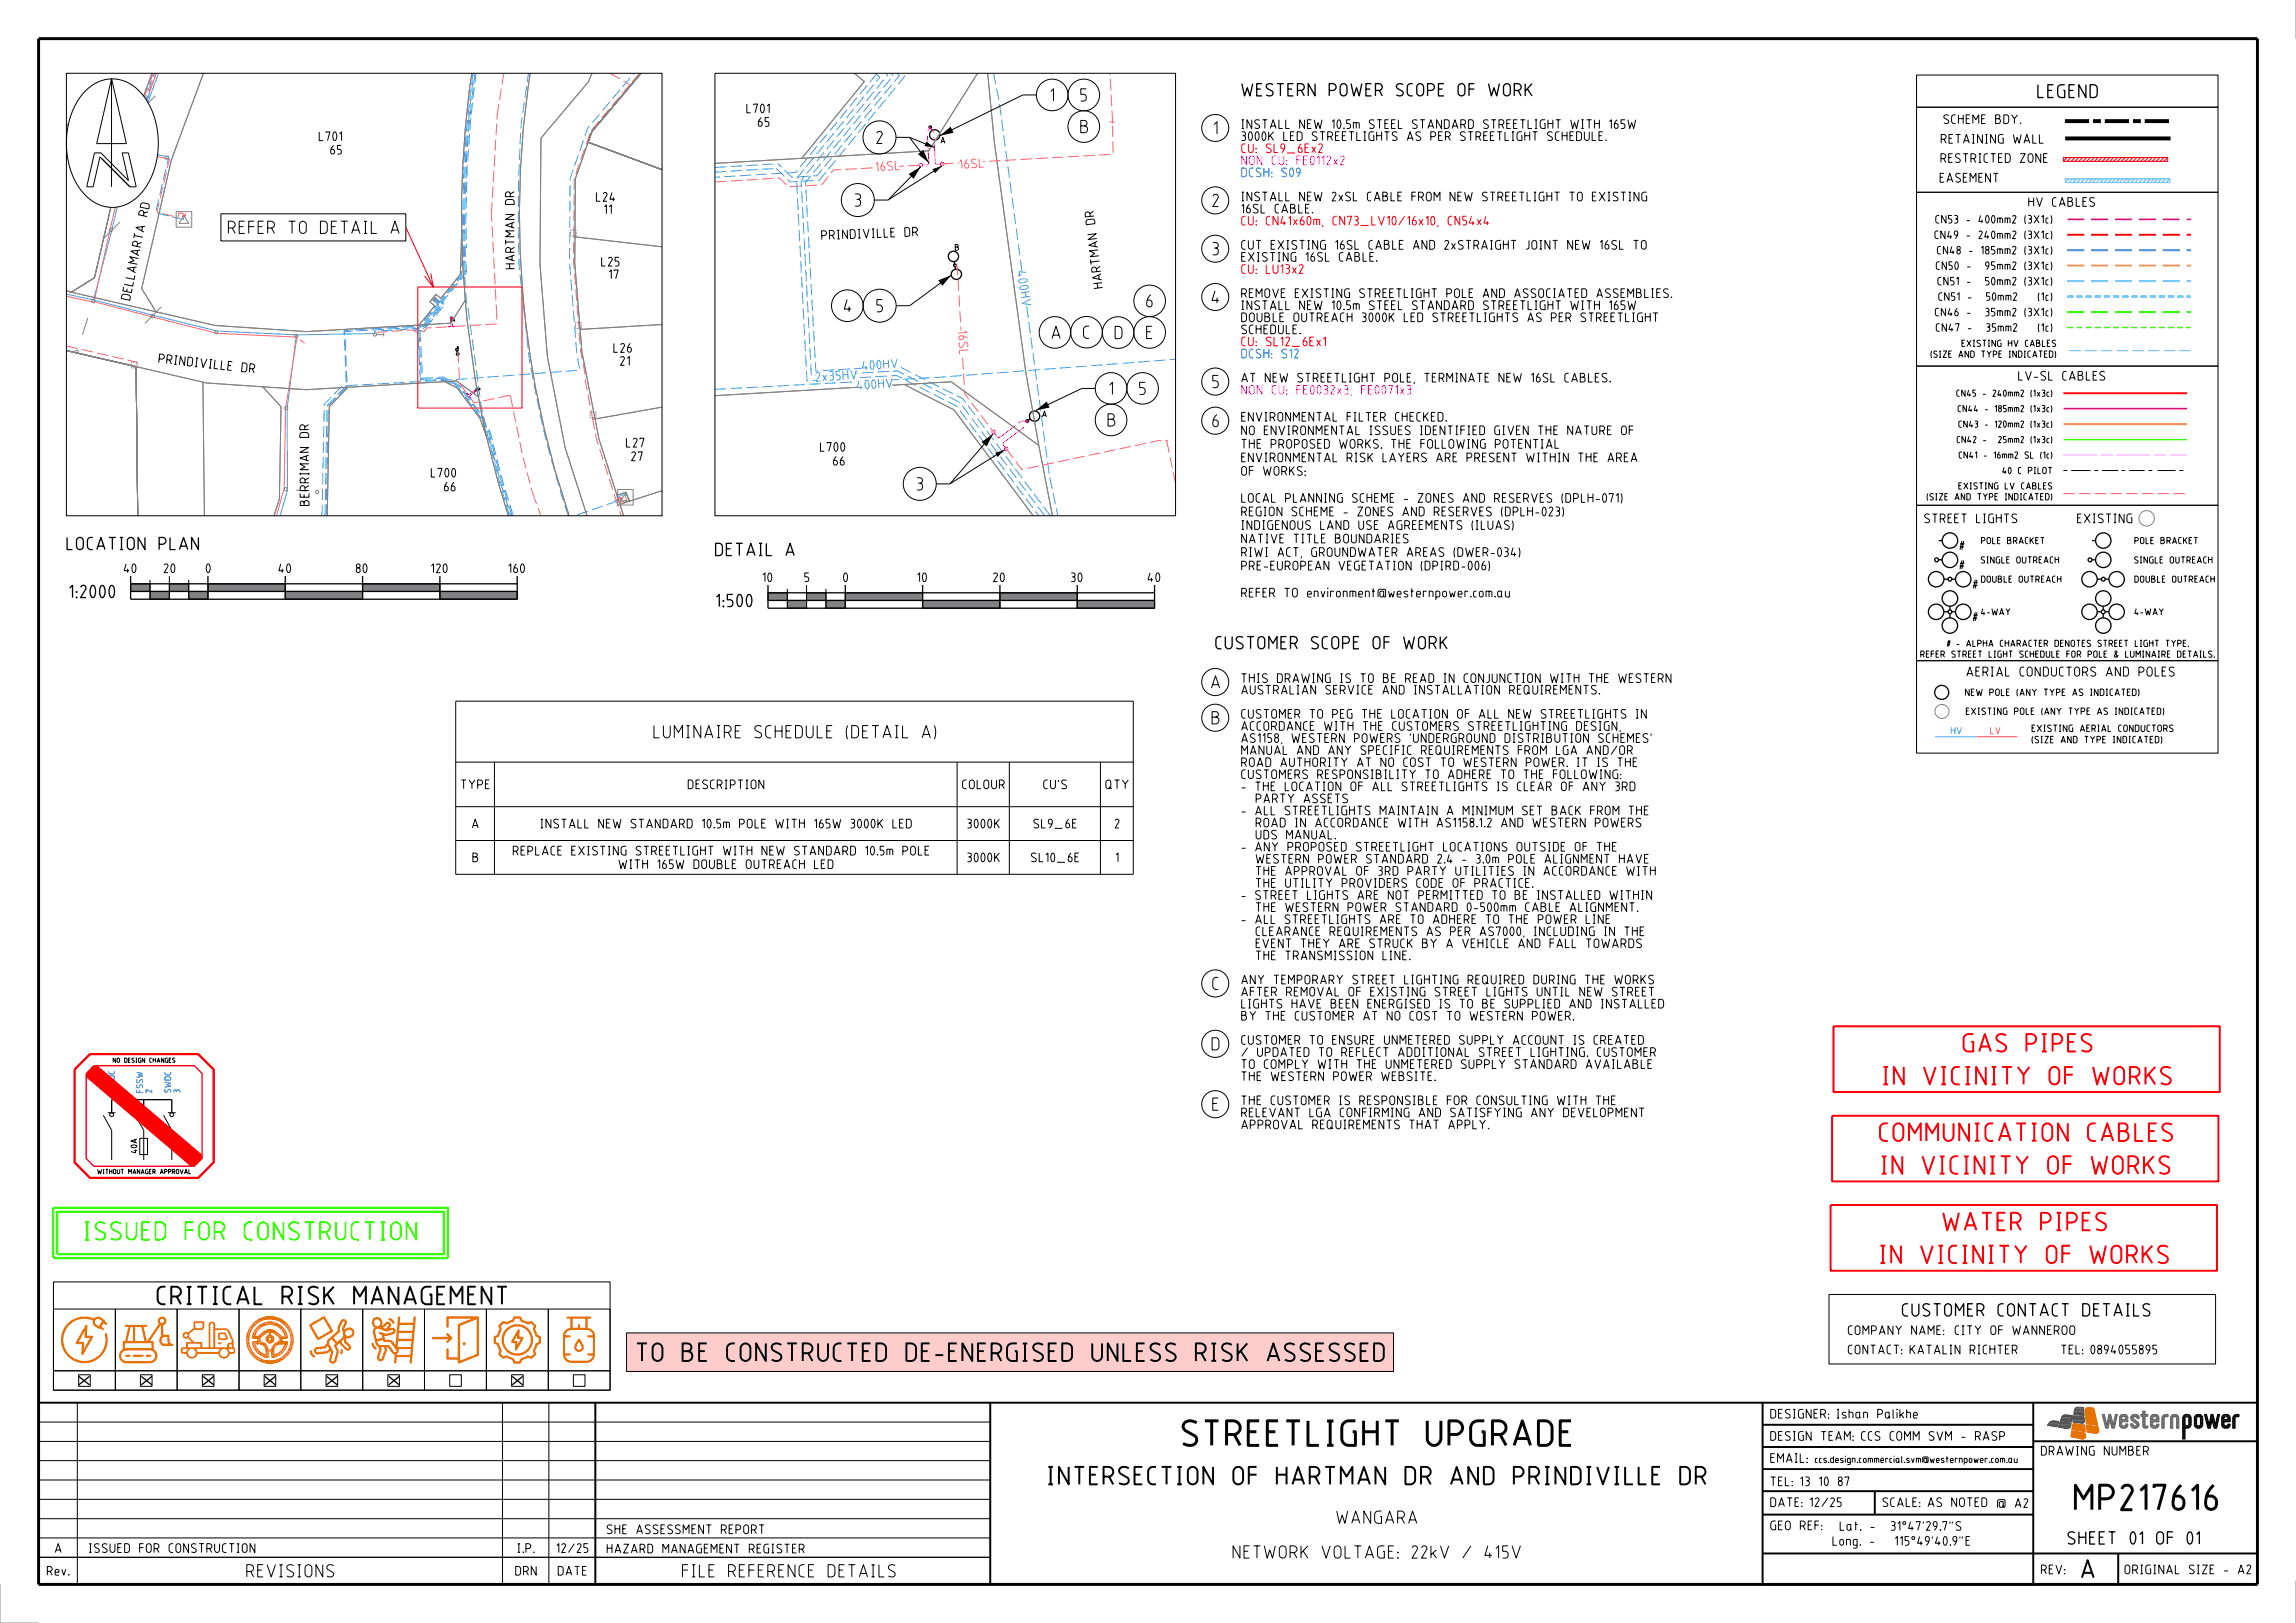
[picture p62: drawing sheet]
<svg xmlns="http://www.w3.org/2000/svg" width="594mm" height="420mm" viewBox="0 0 594 420" stroke-linecap="round" stroke-linejoin="round" font-family="sans-serif">
<defs><g id="words">
<g font-size="7">
<text x="305.8" y="374.4">STREETLIGHT UPGRADE</text>
<text x="536.6" y="391">MP217616</text>
</g>
<g font-size="5" fill="#f00">
<text x="507.8" y="272.4">GAS PIPES</text>
<text x="487" y="280.9">IN VICINITY OF WORKS</text>
<text x="486.1" y="295.5">COMMUNICATION CABLES</text>
<text x="486.6" y="304">IN VICINITY OF WORKS</text>
<text x="502.5" y="318.6">WATER PIPES</text>
<text x="486.3" y="327.1">IN VICINITY OF WORKS</text>
</g>
<text font-size="5" fill="#3f0" x="21.7" y="321.1">ISSUED FOR CONSTRUCTION</text>
<g font-size="5">
<text x="40.6" y="337.7">CRITICAL RISK MANAGEMENT</text>
<text x="164.6" y="352.4">TO BE CONSTRUCTED DE-ENERGISED UNLESS RISK ASSESSED</text>
<text x="271" y="384.4">INTERSECTION OF HARTMAN DR AND PRINDIVILLE DR</text>
<text x="538.4" y="408.5">A</text>
</g>
<text font-size="3.6" x="527.1" y="25.4">LEGEND</text>
<g font-size="3.5">
<text x="271.7" y="26.3">1</text>
<text x="279.5" y="26.3">5</text>
<text x="321.1" y="25">WESTERN POWER SCOPE OF WORK</text>
<text x="279.5" y="34.5">B</text>
<text x="314" y="34.9">1</text>
<text x="226.7" y="37.3">2</text>
<text x="221.1" y="53.5">3</text>
<text x="313.6" y="53.6">2</text>
<text x="58.9" y="60.6">REFER TO DETAIL A</text>
<text x="313.6" y="66.1">3</text>
<text x="218.3" y="80.9">4</text>
<text x="226.7" y="80.9">5</text>
<text x="296.5" y="79.6">6</text>
<text x="313.4" y="78.6">4</text>
<text x="272" y="87.8">A</text>
<text x="280.2" y="87.7">C</text>
<text x="288.3" y="87.8">D</text>
<text x="296.5" y="87.8">E</text>
<text x="313.6" y="100.5">5</text>
<text x="286.9" y="102.3">1</text>
<text x="294.7" y="102.3">5</text>
<text x="286.5" y="110.4">B</text>
<text x="313.6" y="110.6">6</text>
<text x="237.1" y="127">3</text>
<text x="17.2" y="142.4">LOCATION PLAN</text>
<text x="185" y="143.9">DETAIL A</text>
<text x="17.9" y="154.8">1:2000</text>
<text x="185.2" y="157.1">1:500</text>
<text x="314.4" y="168.1">CUSTOMER SCOPE OF WORK</text>
<text x="313.3" y="178.2">A</text>
<text x="169" y="191.1">LUMINAIRE SCHEDULE (DETAIL A)</text>
<text x="313.4" y="187.5">B</text>
<text x="313.6" y="256.2">C</text>
<text x="313.4" y="271.9">D</text>
<text x="313.6" y="287.5">E</text>
<text x="492" y="340.7">CUSTOMER CONTACT DETAILS</text>
<text x="345.7" y="394.4">WANGARA</text>
<text x="534.9" y="399.7">SHEET</text>
<text x="550.9" y="399.7">01 OF 01</text>
<text x="318.9" y="403.4">NETWORK VOLTAGE: 22kV / 415V</text>
<text x="63.7" y="408.2">REVISIONS</text>
<text x="176.4" y="408.2">FILE REFERENCE DETAILS</text>
</g>
<text font-size="2.6" x="508.7" y="175.1">AERIAL CONDUCTORS AND POLES</text>
<g font-size="2.5">
<text x="193.1" y="29.3">L701</text>
<text x="196.1" y="32.8">65</text>
<text x="321.1" y="33.4">INSTALL NEW 10.5m STEEL STANDARD STREETLIGHT WITH 165W</text>
<text x="502.8" y="32.1">SCHEME BDY.</text>
<text x="82.5" y="36.5">L701</text>
<text x="85.4" y="40">65</text>
<text x="321.1" y="36.5">3000K LED STREETLIGHTS AS PER STREETLIGHT SCHEDULE.</text>
<text x="502.1" y="37.2">RETAINING WALL</text>
<text x="501.8" y="47.3">EASEMENT</text>
<text x="502" y="42.2">RESTRICTED ZONE</text>
<text x="154.2" y="52.2">L24</text>
<text x="321.1" y="52.1">INSTALL NEW 2xSL CABLE FROM NEW STREETLIGHT TO EXISTING</text>
<text x="524.8" y="53.5">HV CABLES</text>
<text x="38.2" y="56.2" transform="rotate(-78 38.2 56.2)">RD</text>
<text x="156.3" y="55.4">11</text>
<text x="283.4" y="58" transform="rotate(-97 283.4 58)">DR</text>
<text x="321.1" y="55.2">16SL CABLE.</text>
<text x="212.5" y="62.1" transform="rotate(-2 212.5 62.1)">P RI NDI V I LLE</text>
<text x="234" y="61.3" transform="rotate(-2 234 61.3)">DR</text>
<text x="321.1" y="64.6">CUT EXISTING 16SL CABLE AND 2xSTRAIGHT JOINT NEW 16SL TO</text>
<text x="133.2" y="69.6" transform="rotate(-90 133.2 69.6)">HARTMAN DR</text>
<text x="155.5" y="69">L25</text>
<text x="321.1" y="67.7">EXISTING 16SL CABLE.</text>
<text x="33.7" y="77.8" transform="rotate(-78 33.7 77.8)">DELLA MA RT A</text>
<text x="157.5" y="72.2">17</text>
<text x="285.4" y="74.5" transform="rotate(-97 285.4 74.5)">HA RT MA N</text>
<text x="321.1" y="77.1">REMOVE EXISTING STREETLIGHT POLE AND ASSOCIATED ASSEMBLIES.</text>
<text x="321.1" y="83.4">DOUBLE OUTREACH 3000K LED STREETLIGHTS AS PER STREETLIGHT</text>
<text x="321.1" y="80.2">INSTALL NEW 10.5m STEEL STANDARD STREETLIGHT WITH 165W</text>
<text x="321.1" y="86.5">SCHEDULE.</text>
<text x="40.9" y="94" transform="rotate(6 40.9 94)">P RI NDI V I LLE</text>
<text x="158.7" y="91.3">L26</text>
<text x="160.4" y="94.6">21</text>
<text x="62.4" y="96.3" transform="rotate(6 62.4 96.3)">DR</text>
<text x="321.1" y="99">AT NEW STREETLIGHT POLE, TERMINATE NEW 16SL CABLES.</text>
<text x="522.1" y="98.5">LV-SL CABLES</text>
<text x="321.1" y="112.6">NO ENVIRONMENTAL ISSUES IDENTIFIED GIVEN THE NATURE OF</text>
<text x="321.1" y="109.1">ENVIRONMENTAL FILTER CHECKED.</text>
<text x="161.9" y="115.8">L27</text>
<text x="163.3" y="119.3">27</text>
<text x="212.1" y="116.9">L700</text>
<text x="321.1" y="119.6">ENVIRONMENTAL RISK LAYERS ARE PRESENT WITHIN THE AREA</text>
<text x="321.1" y="116.1">THE PROPOSED WORKS. THE FOLLOWING POTENTIAL</text>
<text x="111.5" y="123.6">L700</text>
<text x="215.5" y="120.5">66</text>
<text x="321.1" y="123.1">OF WORKS:</text>
<text x="80.1" y="130.9" transform="rotate(-90 80.1 130.9)">BERRIMAN DR</text>
<text x="114.9" y="127.2">66</text>
<text x="321.1" y="130.1">LOCAL PLANNING SCHEME - ZONES AND RESERVES (DPLH-071)</text>
<text x="321.1" y="137.1">INDIGENOUS LAND USE AGREEMENTS (ILUAS)</text>
<text x="321.1" y="133.6">REGION SCHEME - ZONES AND RESERVES (DPLH-023)</text>
<text x="497.8" y="135.4">STREET LIGHTS</text>
<text x="537.4" y="135.4">EXISTING</text>
<text x="321.1" y="140.6">NATIVE TITLE BOUNDARIES</text>
<text x="506.7" y="142.4">#</text>
<text x="32" y="148.3">40</text>
<text x="42.3" y="148.3">20</text>
<text x="53.2" y="148.3">0</text>
<text x="72" y="148.3">40</text>
<text x="92" y="148.3">80</text>
<text x="111.5" y="148.3">120</text>
<text x="131.5" y="148.3">160</text>
<text x="321.1" y="147.6">PRE-EUROPEAN VEGETATION (DPIRD-006)</text>
<text x="321.1" y="144.1">RIWI ACT, GROUNDWATER AREAS (DWER-034)</text>
<text x="506.7" y="147.4">#</text>
<text x="197.3" y="150.6">10</text>
<text x="208.1" y="150.6">5</text>
<text x="218.1" y="150.6">0</text>
<text x="237.3" y="150.6">10</text>
<text x="256.9" y="150.6">20</text>
<text x="277" y="150.6">30</text>
<text x="296.9" y="150.6">40</text>
<text x="321.1" y="154.6">REFER TO environment@westernpower.com.au</text>
<text x="510.2" y="152.4">#</text>
<text x="510.2" y="160.8">#</text>
<text x="321.1" y="179.7">AUSTRALIAN SERVICE AND INSTALLATION REQUIREMENTS.</text>
<text x="321.1" y="176.7">THIS DRAWING IS TO BE READ IN CONJUNCTION WITH THE WESTERN</text>
<text x="321.1" y="186">CUSTOMER TO PEG THE LOCATION OF ALL NEW STREETLIGHTS IN</text>
<text x="321.1" y="189.1">ACCORDANCE WITH THE CUSTOMERS STREETLIGHTING DESIGN,</text>
<text x="321.1" y="195.4">MANUAL AND ANY SPECIFIC REQUIREMENTS FROM LGA AND/OR</text>
<text x="321.1" y="192.2">AS1158, WESTERN POWERS 'UNDERGROUND DISTRIBUTION SCHEMES'</text>
<text x="321.1" y="201.6">CUSTOMERS RESPONSIBILITY TO ADHERE TO THE FOLLOWING:</text>
<text x="321.1" y="198.5">ROAD AUTHORITY AT NO COST TO WESTERN POWER. IT IS THE</text>
<text x="119.2" y="204.2">TYPE</text>
<text x="177.9" y="204.2">DESCRIPTION</text>
<text x="248.9" y="204.2">COLOUR</text>
<text x="269.9" y="204.2">CU'S</text>
<text x="286" y="204.2">QTY</text>
<text x="321.1" y="204.7">- THE LOCATION OF ALL STREETLIGHTS IS CLEAR OF ANY 3RD</text>
<text x="323" y="207.9">PARTY ASSETS</text>
<text x="122.1" y="214.4">A</text>
<text x="139.8" y="214.4">INSTALL NEW STANDARD 10.5m POLE WITH 165W 3000K LED</text>
<text x="250.2" y="214.4">3000K</text>
<text x="267.3" y="214.4">SL9_6E</text>
<text x="288.4" y="214.4">2</text>
<text x="321.1" y="211">- ALL STREETLIGHTS MAINTAIN A MINIMUM SET BACK FROM THE</text>
<text x="322.8" y="214.1">ROAD IN ACCORDANCE WITH AS1158.1.2 AND WESTERN POWERS</text>
<text x="132.7" y="221.4">REPLACE EXISTING STREETLIGHT WITH NEW STANDARD 10.5m POLE</text>
<text x="321.1" y="220.4">- ANY PROPOSED STREETLIGHT LOCATIONS OUTSIDE OF THE</text>
<text x="322.9" y="217.2">UDS MANUAL.</text>
<text x="122.2" y="223.1">B</text>
<text x="160" y="224.9">WITH 165W DOUBLE OUTREACH LED</text>
<text x="250.2" y="223.1">3000K</text>
<text x="266.7" y="223.1">SL10_6E</text>
<text x="288.6" y="223.1">1</text>
<text x="322.8" y="223.5">WESTERN POWER STANDARD 2.4 - 3.0m POLE ALIGNMENT HAVE</text>
<text x="322.8" y="226.6">THE APPROVAL OF 3RD PARTY UTILITIES IN ACCORDANCE WITH</text>
<text x="321.1" y="232.9">- STREET LIGHTS ARE NOT PERMITTED TO BE INSTALLED WITHIN</text>
<text x="322.9" y="229.7">THE UTILITY PROVIDERS CODE OF PRACTICE.</text>
<text x="321.1" y="239.1">- ALL STREETLIGHTS ARE TO ADHERE TO THE POWER LINE</text>
<text x="322.8" y="236">THE WESTERN POWER STANDARD 0-500mm CABLE ALIGNMENT.</text>
<text x="322.8" y="242.2">CLEARANCE REQUIREMENTS AS PER AS7000, INCLUDING IN THE</text>
<text x="322.8" y="245.4">EVENT THEY ARE STRUCK BY A VEHICLE AND FALL TOWARDS</text>
<text x="323" y="248.5">THE TRANSMISSION LINE.</text>
<text x="321.1" y="257.9">AFTER REMOVAL OF EXISTING STREET LIGHTS UNTIL NEW STREET</text>
<text x="321.1" y="254.7">ANY TEMPORARY STREET LIGHTING REQUIRED DURING THE WORKS</text>
<text x="321.1" y="261">LIGHTS HAVE BEEN ENERGISED IS TO BE SUPPLIED AND INSTALLED</text>
<text x="321.1" y="264.1">BY THE CUSTOMER AT NO COST TO WESTERN POWER.</text>
<text x="321.1" y="273.5">/ UPDATED TO REFLECT ADDITIONAL STREET LIGHTING. CUSTOMER</text>
<text x="321.1" y="270.4">CUSTOMER TO ENSURE UNMETERED SUPPLY ACCOUNT IS CREATED</text>
<text x="321.1" y="279.7">THE WESTERN POWER WEBSITE.</text>
<text x="321.1" y="276.6">TO COMPLY WITH THE UNMETERED SUPPLY STANDARD AVAILABLE</text>
<text x="321.1" y="286">THE CUSTOMER IS RESPONSIBLE FOR CONSULTING WITH THE</text>
<text x="321.1" y="292.2">APPROVAL REQUIREMENTS THAT APPLY.</text>
<text x="321.1" y="289.1">RELEVANT LGA CONFIRMING AND SATISFYING ANY DEVELOPMENT</text>
<text x="478.1" y="345.5">COMPANY NAME: CITY OF WANNEROO</text>
<text x="478.1" y="350.5">CONTACT:KATALIN RICHTER</text>
<text x="533.2" y="350.5">TEL:0894055895</text>
<text x="458" y="367.1">DESIGNER:Ishan Palikhe</text>
<text x="458" y="372.8">DESIGN TEAM:CCS COMM SVM - RASP</text>
<text x="528" y="376.7">DRAWING NUMBER</text>
<text x="458" y="378.6">EMAIL:</text>
<text x="458" y="390">DATE:12/25</text>
<text x="458" y="384.6">TEL:13 10 87</text>
<text x="487" y="390">SCALE:AS NOTED @ A2</text>
<text x="458" y="396">GEO REF:</text>
<text x="14.2" y="401.9">A</text>
<text x="23" y="401.9">ISSUED FOR CONSTRUCTION</text>
<text x="133.8" y="401.9">I.P.</text>
<text x="143.9" y="401.9">12/25</text>
<text x="157" y="397">SHE ASSESSMENT REPORT</text>
<text x="157" y="402">HAZARD MANAGEMENT REGISTER</text>
<text x="474.1" y="400">Long. -</text>
<text x="476" y="396.1">Lat. -</text>
<text x="489.1" y="396.1">31^47'29.7&quot;S</text>
<text x="490.2" y="400">115^49'40.9&quot;E</text>
<text x="12.1" y="407.7">Rev.</text>
<text x="133.3" y="407.7">DRN</text>
<text x="144.3" y="407.7">DATE</text>
<text x="528" y="407.4">REV:</text>
<text x="549.6" y="407.4">ORIGINAL SIZE - A2</text>
</g>
<g font-size="2.5" fill="#f00">
<text x="321.1" y="39.6">CU: SL9_6Ex2</text>
<text x="321.1" y="58.4">CU: CN41x60m, CN73_LV10/16x10, CN54x4</text>
<text x="321.1" y="70.9">CU: LU13x2</text>
<text x="321.1" y="89.6">CU: SL12_6Ex1</text>
</g>
<g font-size="2.5" fill="#f66">
<text x="226.6" y="44.4" transform="rotate(-4 226.6 44.4)">16 S L</text>
<text x="248.3" y="43.8" transform="rotate(-4 248.3 43.8)">16 S L</text>
<text x="247.8" y="85.6" transform="rotate(86 247.8 85.6)">16 S L</text>
</g>
<g font-size="2.5" fill="#f0f">
<text x="321.1" y="42.7">NON CU: FE0112x2</text>
<text x="321.1" y="102.1">NON CU: FE0032x3, FE0071x3</text>
</g>
<g font-size="2.5" fill="#0028fa">
<text x="321.1" y="45.9">DCSH: S09</text>
<text x="321.1" y="92.7">DCSH: S12</text>
</g>
<g font-size="2.5" fill="#39f">
<text x="263" y="70.3" transform="rotate(81 263 70.3)">4</text>
<text x="263.3" y="72.2" transform="rotate(81 263.3 72.2)">0</text>
<text x="263.6" y="74" transform="rotate(81 263.6 74)">0 HV</text>
<text x="223.1" y="95.9" transform="rotate(-4 223.1 95.9)">4</text>
<text x="225.1" y="95.7" transform="rotate(-4 225.1 95.7)">0</text>
<text x="226.8" y="95.6" transform="rotate(-4 226.8 95.6)">0 HV</text>
<text x="211.1" y="98.8" transform="rotate(-4 211.1 98.8)">2 x 3</text>
<text x="216.3" y="98.5" transform="rotate(-4 216.3 98.5)">5 HV</text>
<text x="221.8" y="101" transform="rotate(-4 221.8 101)">4</text>
<text x="223.8" y="100.8" transform="rotate(-4 223.8 100.8)">0</text>
<text x="225.5" y="100.7" transform="rotate(-4 225.5 100.7)">0 HV</text>
</g>
<g font-size="2.2">
<text x="500.7" y="57.8">CN53 - 400mm2 (3X1c)</text>
<text x="500.5" y="61.8">CN49 - 240mm2 (3X1c)</text>
<text x="501.1" y="65.8">CN48 - 185mm2 (3X1c)</text>
<text x="500.8" y="69.8">CN50 -</text>
<text x="512.3" y="69.8">95mm2 (3X1c)</text>
<text x="501.3" y="73.8">CN51 -</text>
<text x="501.5" y="77.8">CN51 -</text>
<text x="512.6" y="73.8">50mm2 (3X1c)</text>
<text x="513.7" y="77.8">50mm2</text>
<text x="527" y="77.8">(1c)</text>
<text x="500.6" y="81.8">CN46 -</text>
<text x="512.2" y="81.8">35mm2 (3X1c)</text>
<text x="500.8" y="85.8">CN47 -</text>
<text x="513.3" y="85.8">35mm2</text>
<text x="526.9" y="85.8">(1c)</text>
</g>
<g font-size="1.9">
<text x="508.4" y="180.1">NEW POLE (ANY TYPE AS INDICATED)</text>
<text x="508.6" y="185">EXISTING POLE (ANY TYPE AS INDICATED)</text>
<text x="525.6" y="189.4">EXISTING AERIAL CONDUCTORS</text>
<text x="525.6" y="192.3">(SIZE AND TYPE INDICATED)</text>
</g>
<text font-size="1.9" fill="#39f" x="504.7" y="190">HV</text>
<text font-size="1.9" fill="#f66" x="514.9" y="190">LV</text>
<g font-size="1.8">
<text x="507.5" y="89.8">EXISTING HV CABLES</text>
<text x="499.5" y="92.6">(SIZE AND TYPE INDICATED)</text>
<text x="506.1" y="102.7">CN45 - 240mm2 (1x3c)</text>
<text x="506.5" y="106.7">CN44 - 185mm2 (1x3c)</text>
<text x="506.7" y="110.7">CN43 - 120mm2 (1x3c)</text>
<text x="506.2" y="114.7">CN42 -</text>
<text x="506.8" y="118.7">CN41 - 16mm2 SL (1c)</text>
<text x="515.9" y="114.7">25mm2 (1x3c)</text>
<text x="518" y="122.7">40 C PILOT</text>
<text x="498.5" y="129.5">(SIZE AND TYPE INDICATED)</text>
<text x="506.7" y="126.7">EXISTING LV CABLES</text>
<text x="512.5" y="140.8">POLE BRACKET</text>
<text x="552.2" y="140.8">POLE BRACKET</text>
<text x="512.5" y="145.8">SINGLE OUTREACH</text>
<text x="552.2" y="145.8">SINGLE OUTREACH</text>
<text x="512.5" y="150.8">DOUBLE OUTREACH</text>
<text x="552.2" y="150.8">DOUBLE OUTREACH</text>
<text x="512.5" y="159.2">4-WAY</text>
<text x="552.2" y="159.2">4-WAY</text>
<text x="503.5" y="167.4"># - ALPHA CHARACTER DENOTES STREET LIGHT TYPE.</text>
<text x="496.8" y="170.2">REFER STREET LIGHT SCHEDULE FOR POLE &amp; LUMINAIRE DETAILS.</text>
<text x="469.6" y="378.6">ccs.design.commercial.svm@westernpower.com.au</text>
</g>
<g font-size="1.7">
<text x="243.4" y="37.1" transform="rotate(-1 243.4 37.1)">A</text>
<text x="247.1" y="64.9">B</text>
<text x="269.6" y="108" transform="rotate(1 269.6 108)">A</text>
<text x="35.5" y="298.4" transform="rotate(-90 35.5 298.4)">40A</text>
</g>
<g font-size="1.7" fill="#0028fa">
<text x="29.7" y="282.6" transform="rotate(-90 29.7 282.6)">SWDC</text>
<text x="32.1" y="282.6" transform="rotate(-90 32.1 282.6)">1</text>
<text x="37" y="282.8" transform="rotate(-90 37 282.8)">FSSW</text>
<text x="39.3" y="282.8" transform="rotate(-90 39.3 282.8)">2</text>
<text x="44.2" y="282.8" transform="rotate(-90 44.2 282.8)">SWDC</text>
<text x="46.6" y="282.8" transform="rotate(-90 46.6 282.8)">3</text>
</g>
<g font-size="1.2">
<text x="29.2" y="275">NO DESIGN CHANGES</text>
<text x="25.2" y="303.8">WITHOUT MANAGER APPROVAL</text>
</g>
<g font-size=".4">
<text x="117.4" y="83.2" transform="rotate(-1 117.4 83.2)">A</text>
<text x="118.3" y="90.1">B</text>
<text x="124" y="100.9" transform="rotate(1 124 100.9)">A</text>
</g>
</g></defs>
<path d="M44.4 292.5v7.7" fill="none" stroke="#000" stroke-width=".26"/>
<path d="M28.9 284.6h15.5" fill="none" stroke="#000" stroke-width=".34"/>
<path d="M53.8 151.1h20v2h-20z" fill="#828282"/>
<path d="M53.8 151.1h20v2h-20z" fill="none" stroke="#000" stroke-width=".26"/>
<path d="M73.8 153.1h20v2h-20z" fill="#828282"/>
<path d="M73.8 153.1h20v2h-20z" fill="none" stroke="#000" stroke-width=".26"/>
<path d="M93.8 151.1h20v2h-20z" fill="#828282"/>
<path d="M93.8 151.1h20v2h-20z" fill="none" stroke="#000" stroke-width=".26"/>
<path d="M113.8 153.1h20v2h-20z" fill="#828282"/>
<path d="M113.8 153.1h20v2h-20z" fill="none" stroke="#000" stroke-width=".26"/>
<path d="M48.8 153.1h5v2h-5z" fill="#828282"/>
<path d="M48.8 153.1h5v2h-5z" fill="none" stroke="#000" stroke-width=".26"/>
<path d="M43.8 151.1h5v2h-5z" fill="#828282"/>
<path d="M43.8 151.1h5v2h-5z" fill="none" stroke="#000" stroke-width=".26"/>
<path d="M38.8 153.1h5v2h-5z" fill="#828282"/>
<path d="M38.8 153.1h5v2h-5z" fill="none" stroke="#000" stroke-width=".26"/>
<path d="M33.8 151.1h5v2h-5z" fill="#828282"/>
<path d="M33.8 151.1h5v2h-5z" fill="none" stroke="#000" stroke-width=".26"/>
<path d="M218.7 153.4h20v2h-20z" fill="#828282"/>
<path d="M218.7 153.4h20v2h-20z" fill="none" stroke="#000" stroke-width=".26"/>
<path d="M238.7 155.4h20v2h-20z" fill="#828282"/>
<path d="M238.7 155.4h20v2h-20z" fill="none" stroke="#000" stroke-width=".26"/>
<path d="M258.7 153.4h20v2h-20z" fill="#828282"/>
<path d="M258.7 153.4h20v2h-20z" fill="none" stroke="#000" stroke-width=".26"/>
<path d="M278.7 155.4h20v2h-20z" fill="#828282"/>
<path d="M278.7 155.4h20v2h-20z" fill="none" stroke="#000" stroke-width=".26"/>
<path d="M213.7 155.4h5v2h-5z" fill="#828282"/>
<path d="M213.7 155.4h5v2h-5z" fill="none" stroke="#000" stroke-width=".26"/>
<path d="M208.7 153.4h5v2h-5z" fill="#828282"/>
<path d="M208.7 153.4h5v2h-5z" fill="none" stroke="#000" stroke-width=".26"/>
<path d="M203.7 155.4h5v2h-5z" fill="#828282"/>
<path d="M203.7 155.4h5v2h-5z" fill="none" stroke="#000" stroke-width=".26"/>
<path d="M198.7 153.4h5v2h-5z" fill="#828282"/>
<g fill="none" stroke="#000" stroke-width=".26">
<path d="M198.7 153.4h5v2h-5zM26.7 288.6l2.2 3.9v7.7M27.9 288h2M35 288.6l2.2 3.9v7.7M36.2 294.6h2v4.2h-2zM36.2 288h2M42.3 288.6l2.1 3.9M43.4 288h2.1"/>
<circle cx="28.9" cy="288.4" r=".5"/>
<circle cx="37.2" cy="288.4" r=".5"/>
<circle cx="44.4" cy="288.4" r=".5"/>
</g>
<g fill="none" stroke="#000" stroke-width=".34">
<path d="M240.8 33.2l.4 .5M246.9 67.7l.1 .6M247.1 69l.1 .7M116.7 82.1h.1zM116.8 82.2v.1M118.2 91l.2 .1zM118.3 90.8v.2M118.3 91.1l.1 .2M122.9 101.1l.1 .1zM123.2 101l-.2 .1M266.6 108.4l-.6 .3M28.9 284.6v3.4"/>
<path d="M37.2 284.6v3.4M44.4 284.6v3.4"/>
<circle cx="240.7" cy="32.9" r=".33"/>
<circle cx="241.8" cy="34.9" r="1.34"/>
<circle cx="246.7" cy="66.4" r="1.34"/>
<circle cx="247" cy="68.6" r=".33"/>
<circle cx="247.4" cy="71" r="1.34"/>
<circle cx="117" cy="82.6" r=".33"/>
<circle cx="118.2" cy="90.5" r=".32"/>
<circle cx="118.4" cy="91.6" r=".34"/>
<circle cx="123.5" cy="100.8" r=".33"/>
<circle cx="265.8" cy="108.9" r=".34"/>
<circle cx="267.7" cy="107.7" r="1.34"/>
</g>
<path d="M243.7 42.4l-1.2 .1-.5-.2-.5-7.9-.8-1.5-.8 1.3 .4 7.9-.5 .6h-1.6M117.5 84.5l-.4-.1-.2-1.9-.2-.4-.2 .4 .1 1.9-.5 .1M121.6 102.9l-.1-.4 1.3-1 .2-.4h-.4l-1.5 1.1-.3-.4M260.3 116.2l-.7-1-.1-.5 5.5-4.2 .7-1.5h-1.5l-5.8 4.3-.4-.3-1-1.2" fill="none" stroke="#f0f" stroke-width=".26" stroke-dasharray="8.6 1.1 3 1.1" stroke-linecap="butt"/>
<g fill="none" stroke="#f0f" stroke-width=".26">
<path d="M116 84.5l.2 .1zM117.4 84.4l.2 .1zM120.7 101.7l.2 .2zM121.6 102.8l.1 .2z"/>
<circle cx="238.3" cy="42.8" r=".48"/>
<circle cx="243.7" cy="42.4" r=".48"/>
<circle cx="257" cy="111.8" r=".48"/>
<circle cx="260.3" cy="116.2" r=".48"/>
</g>
<g fill="none" stroke="#828282" stroke-width=".26">
<path d="M137.2 19a242 242 0 0 0 10 114.5M153.2 19l-1 2.2-12.3 14.6-.2 32.6 1.9 23.8 4.6 23.6 5.7 17.7M165.8 19l-12.7 15-.9 2.8 19.1 7.1-19.1-7.1-3.4 9.5v15l22.5 2.6-22.5-2.6-.1 6.8 1.4 17.1 21.2-1.2-21.2 1.2 .4 5.8 3.5 17.4 17.3-3-17.3 3 .9 5.1 4.7 14.6 2.4-.7 .8 2.3 8.5-2.7-10.9 3.5 .9 3-6.4-20-4.4-22.5-1.8-22.9 .1-21.8 4.3-12.3zM255.5 19l1.7 17.7 8.2 59.4 3.3 19.2-22.6-16.5-61.1 3.6 48.9-2.9 12.9 6.6 20.5 27.4-20.5-27.4-12.9-6.6 12.2-.7 22.6 16.5 3.6 18.2-3.6-18.2-3.3-19.2-8.2-59.4zM17.2 32.2l15.1 5.6 7-18.8-7 18.8-7.9 34.1-5.9 3.7 21.9 5.1-3.7-6 7.6-33.3 8.3-22.4-8.3 22.4-7.6 33.3 3.7 6 15.3 3.5 23.6 1.6 29.1-1.7 4.1-5-1.3-1 1.6-1.9 1.3 1 5-6.2 .4-11.3a248.6 248.6 0 0 1 2.6-40.7 256.3 256.3 0 0 0 9.4 114.5l-2.5-8.4-3.2-12.2-1.6-4.6-5.9-7.9-3.3-1.6-25 1.4-4.8 5.1-.6 28.2 .6-28.2 4.8-5.1-10.8 .6-11.2-.7 4.7 5.2-.4 23.8-1.4 4.4 1.4-4.4 .4-23.8-4.7-5.2-14.6-1-.9-.2 .4 34.6-.4-34.6-35.3-8.2 36.2 8.4 25.8 1.7 38.9-2.2 5.7 4.1-.9-4.8-2-14.8-.5-5.4-3.8 5.9-37.3 2.2-23.6-1.6-38.5-8.9 1.3 .3 5.9-3.7 7.9-34.1zM30.4 33.5h4.1v4.1h-4.1zM32.5 34.6l1.2 2h-2.5zM35.7 37.5l.7 .1-.3 2.1-.8-.1zM36.2 36.8l-.6 3.5M40.2 24.8l-4.2 4.2M31 57.4l-4.2 4.3M45.6 54.8h4v4h-4z"/>
<path d="M47.6 55.8l1.2 2h-2.5zM119.5 59.7l.2 9 .7 9-3.8 5.9-8.2 .5 4.1-5-1.3-1 1.6-1.9 1.3 1 5-6.2zM147.8 59.5h-.2v.3M148.1 59.5h.5M148.8 59.5h.2v.3M185 42.3l55.3-3.3 12.6-20-12.6 20-32.9 2 16.2-19.9-2.6-2.1 2.6 2.1-16.2 19.9zM41.7 79.4l-4.2 4.3M112.6 76.9l.4 .4-.6 .8-.5-.4zM147.6 60v.6M147.6 60.8v.2h.2M148.1 61h.5M149 60v.6"/>
<path d="M149 60.8v.2h-.2M22.7 82.3l-1.4 4.4M34 94.2v.5M34 95v.2h.2M34.2 93.7h-.2v.2M34.5 93.7h.5M34.5 95.2h.5M35.2 94.9l.4 38.6M35.2 93.7h.3v.2M35.5 94.2v.5M35.5 95v.2h-.3M97.3 86.6h2"/>
<path d="M99.3 86.1v1M115 98.8l3.1-.2 5.7 4.1 2 10.2-1.6-4.6-5.9-7.9zM148.9 83.9v.6M148.9 84.7v.3h.2M149.1 83.4h-.2v.3M149.4 83.4h.5M149.4 85h.5M150.1 83.4h.3v.3M150.4 83.9v.6M150.4 84.7v.3h-.3M152.7 107.1v.5M152.7 107.8v.3h.2"/>
<path d="M152.9 106.6h-.2v.2M153.2 106.6h.5M153.2 108.1h.5M153.9 106.6h.3v.2M154.2 107.1v.5M154.2 107.8v.3h-.3M76.6 126.8l2.7 .3M159.6 128.1l2.4-.7 .8 2.3-2.4 .8zM159.8 126.7h4v4h-4zM161.8 127.7l1.3 2h-2.6z"/>
<circle cx="33.5" cy="38.6" r=".41"/>
<circle cx="37.9" cy="26.8" r=".42"/>
<circle cx="28.7" cy="59.5" r=".43"/>
<circle cx="43.1" cy="40.8" r=".42"/>
<circle cx="24.1" cy="77.9" r=".42"/>
<circle cx="19.9" cy="91" r=".41"/>
<circle cx="39.6" cy="81.8" r=".42"/>
<circle cx="55.9" cy="86" r=".41"/>
<circle cx="76.7" cy="86.9" r=".42"/>
<circle cx="97" cy="86.6" r=".41"/>
<circle cx="74" cy="105.6" r=".42"/>
<circle cx="73.9" cy="126.6" r=".41"/>
<circle cx="82.1" cy="127.3" r=".42"/>
</g>
<g fill="none" stroke="#39f" stroke-width=".26">
<path d="M41 19l-7.2 19.6M32.5 35.5l.2 .1M32.7 35.6l.1 .3M32.9 35.5l-.2 .1M33.8 38.6l-4.9 21-4.7 18M33.8 38.6l9.3 1.9M17.2 76.1l7 1.5 32 8.1 20.5 1 20.3-.4-.1 .1M112.3 77.3l.4 .2M112.3 77.3l.2 .2M112.3 77.3l.2 .5M112.3 77.3l-.1 .5M112.3 77.3h.6"/>
<path d="M76.7 86.7l-2.4 18.9 .1 21.2-1.9 6.7"/>
</g>
<g fill="none" stroke="#f66" stroke-width=".26" stroke-dasharray="3 1.1" stroke-linecap="butt">
<path d="M39.6 19l-2.9 7.9M130.4 19l-1.7 10.4M157.8 19l5.2 2.9M165.5 19l-12.6 14.9-4.3 12.3-.2 14.4 .6 .4M28.9 25l6.9 2.4M32.5 35.5l-.1-.5 .3-.8 .6 .2M33.1 35l.3 .2 .4-1-.5-.2M35.9 26.7l-7-2.5M36.7 26.9l-2.9 7.9-.6-.2M37.1 27.6l-2.8 7.7-1.2-.5M37.1 27.6l3.2-8.6M287.8 31.5l-.6-12.5"/>
<path d="M43.3 41l.6 .1-3.3 13.8 5.4 1.4 .3-1.2 1.5 .3M47.1 55.7l.7 .1M47.6 56.8l-.4-.6 .1-.3 .4 .1M47.7 56h.2l.1-.6h-.2M47.8 55.8l.1 .1M47.8 55.6l.2 .1M127.1 55.3l1.6-25.9M185 47.1l16.6-1 2.4 2.2 8.6-.5 3-3.8 22.6-1.3M243.7 42.4l44.3-2.5-.2-7.9M247 68.6l.7 .4 1.9 32.9 7.4 9.9M17.2 89.5l18.2 4.2 .1 1.5M97.3 86.3l.5-.3 9.2-.6 .6 .6 2.1-.2 .8-.9 5.6-.3"/>
<path d="M117.5 84.5l11.1-.7-.1-1.9M118.3 91l.2 .1 .5 8.3 1.8 2.4M128.5 81.8l-1.4-26.5M121.6 102.9l1.1 1.4 8.8-1.9h.5M132 102.4l3.1 15.3 2.7 10M260.3 116.2l4 5.3 35.5-7.5 2.1 .2M301.9 114.2l2.2 11M137.8 127.7l2.1 5.8M160 128.5l.2 .4 .3-.1M160.5 129l.3-.1M160.5 129l-1.1 .4-5.1-15.7-.9-5.1 .8-.5-.8 .5-2.1-10.7 .2-.5-1.3-6.4-.4-6h.6l-.6-.4-1.4-16.6v-6.9h.6M160.6 129.2l.3-.1"/>
<path d="M160.6 129.2l-1.1 .4 1.2 3.9M160.7 129.4l.3-.1-.2-.4v-.2l-.3 .1M161.8 128.7l.3 .8-1.6 .5-.2-.5 .4-.1"/>
</g>
<g fill="none" stroke="#f66" stroke-width=".26">
<path d="M40.5 19l-7.2 19.7-4.8 20.7-4.2 18.7M32.8 34.6l.3 .4M32.8 34.6h.4M32.8 34.6l.3 .2M33.3 34.4l-.5 .2M33.3 38.7l9.8 2.4 .2-.1M128.7 29.4l.1 .1M287.8 31.5l-.9 .1M287.8 31.5l.6 .1M287.8 31.5v.5M127.1 55.3l.1 .1M17.2 76.7l7 1.5 .1-.1"/>
<path d="M24.3 78.1l31.9 8.2 20.6 .9 .1-.1-3 18.7-.4 20.6-2 7.1M149 61v.1M35.4 95.2h.1M77.6 87.9l1.2 1M128.3 81.8h.2M128.5 81.8h.2M128.5 81.8v.1M132.1 102.3l-.2 .1M302.1 113.8l-.2 .4-.4-.3M137.8 127.7l.1 .1"/>
</g>
<g fill="none" stroke="#39f" stroke-width=".26" stroke-dasharray="3 1.1" stroke-linecap="butt">
<path d="M122.4 19a247.1 247.1 0 0 0-1.8 58.6l.6 2.8 3.2 24.3 1.8 8 3.1 12.3M122.9 19a251.1 251.1 0 0 0-2.2 51.6M226.4 19l1.2 1-21.5 26.2 2.7 52.3 23.1-1.3 15.6 7.9 21.2 28.4M226.9 19l-21 25.6-20.9 1.3M231.9 19l.8 .6-21.3 25.9-6.5 .4-3.6-3.5M257 19l1.5 7.1 13 97 2.2 10.4M29.4 24.8l6.6 2.3M32.9 35.5l.8 .4 3.2-8.4M36.9 27.5l3.1-8.5M38.7 24l-2.1 5.8-3.2-1M121.2 31.8l1.4-12.8M47.6 56.8l-7.3-1.7 3.4-14.7-.6 .1"/>
<path d="M185 44.5l15.8-.9M185 43.3l16.3-.9M200.8 43.6l3.6 3.5 7.6-.5 22.4-27.2-.6-.4M112.2 77.8l1.3 1.1-5.4 6.5 .7 13.1 5.7-.3 3.9 1.9 6 8 1.4 3.9 .3-.1 .3 .9a274.4 274.4 0 0 0 5.8 20.7M112.5 77.8l.9 .7-5.4 6.5-11 .7v.6M112.9 77.3l.9 .8 5.6-7 .2-7h1.1a259.6 259.6 0 0 1 2.5-45.1M120.4 70.4l-6.4 7.8 .7 .6-5.3 6.4-1.6 .2-.9-.9M120.4 70.4l-.2-4.8a199.4 199.4 0 0 1 .6-29l.4-4.8M106.8 84.8l.9 .8 1.8-.1 5.6-6.8-.7-.5 6.3-7.6M185 100.8l58.1-3.2 61-4.6M83.1 133.5l.2-.8 .6-28.1 4.7-4.7 28.7-1.6 32.7-2.5-.8-4.7-1.8-23.2 .1-21.7 4.5-13 12-14.2M83.9 133.5l.2-.5 .5-28 5-5.2-.6-14.3 17.9-1"/>
<path d="M84.2 133.5l.2-.4 .5-28 4.9-5.1-.6-14.2 17.6-1M131.8 133.5l-2.5-8.5M132.5 133.5l-2.7-8.6-3-12.3-.5-1.1-.3 .1-1.3-3.6-6.1-8.1-4-2-5.6 .3-.6-12.7 5.6-6.8-1.5-1.2M132.8 133.5l-2.7-8.7-3.1-12.3-.5-1.4-.3 .1-1.2-3.4-6.2-8.1-4.1-2.1-5.4 .3-.6-12.2 5.6-6.9-1.6-1.3M147 133.5a262 262 0 0 1-10.1-40.4l-2.6-24.2a349.9 349.9 0 0 1 .6-37l1.8-12.9M161.8 128.7l-.2-.8-2.7 1 .3 .9-10.5 3.7M270.3 133.5l-22-29.4-16.1-8.1-22.3 1.3-2.6-50.6 22.4-27.3-.6-.4M271.7 133.5l-22.6-30.3-16.7-8.5-21.3 1.3-2.7-48.8 22.7-27.6-.7-.6"/>
</g>
<path d="M23.3 272.8h28l4 4v24l-4 4h-28l-4-4v-24z" fill="none" stroke="#f00" stroke-width=".59"/>
<path d="M24.3 275.8h26l2 2v22l-2 2h-26l-2-2v-22z" fill="none" stroke="#f00" stroke-width=".34"/>
<path d="M162.1 344.9h198.4v10h-198.4z" fill="#fcc"/>
<g fill="none" stroke="#000" stroke-width=".26">
<path d="M13.8 331.7h144v28h-144zM162.1 344.9h198.4v10h-198.4zM10 368h246.2M10 373h246.2M10 378h246.2M20 363v47M130 363v47M142 363v47M564.7 372.2h.6M564.7 372h.6M564.7 371.8h.6M564.7 371.6h.6"/>
<path d="M564.7 371.4h.6M564.7 371.2h.6M564.7 371h.6M564.7 370.8h.6M564.7 370.6h.6M564.7 370.4h.6M564.7 370.2h.6M564.7 370h.6M564.7 369.8h.6M564.7 369.6h.6M564.7 369.4h1.8M564.7 369.2h2"/>
<path d="M564.7 369h2.1M564.7 368.8h.7M564.7 368.6h.6M564.7 368.4h.6M564.7 368.2h.6M564.7 368h.6M564.7 367.8h.6M564.7 367.6h.6M564.7 367.4h.6M564.7 367.2h.6M564.7 367h.6M564.7 366.8h.6"/>
<path d="M564.8 366.6h.8M564.9 366.4h1.8M565 366.3a1.12 1.12 0 0 1 1.2-.2 1.12 1.12 0 0 1 .7 1v1.5a1.11 1.11 0 0 1-1.6 .9v2.9h-.6v-5.4zM565.1 366.2h1.4M565.3 366.8l.6-.2 .3 .2 .1 1.8-.2 .3-.8-.1zM565.6 366h.4M565.9 366.6h.9M566.2 368.8h.6M566.2 366.8h.7M566.3 368.6h.6M566.3 368.4h.6M566.3 368.2h.6"/>
<path d="M566.3 368h.6M566.3 367.8h.6M566.3 367.6h.6M566.3 367.4h.6M566.3 367.2h.6M566.3 367h.6M567.7 368.7h.6M567.7 368.5h.6M567.7 368.4h.6M567.7 368.1h.6M567.7 367.9h.6M567.7 367.8h.6"/>
<path d="M567.7 367.5h.6M567.7 367.3h.6M567.7 367.2h.6M567.7 366.9h.6M567.7 369h.8M567.7 366.7h.7M567.8 366.6h2M567.8 369.1h1.9M567.9 366.3h1.7M568 366.3a1.12 1.12 0 0 1 1.2-.2 1.12 1.12 0 0 1 .7 1v1.5a1.1 1.1 0 0 1-1.1 1 1.1 1.1 0 0 1-1.1-1v-1.6zM568 369.3h1.5M568.2 366.1h1.1"/>
<path d="M568.3 366.8l.6-.2 .3 .2 .1 1.8-.2 .3-.8-.1zM568.4 369.6h.8M569.1 369h.7M569.2 366.7h.6M569.2 368.7h.7M569.3 368.5h.6M569.3 368.4h.6M569.3 368.1h.6M569.3 367.9h.6M569.3 367.8h.6M569.3 367.5h.6M569.3 367.3h.6"/>
<path d="M569.3 367.2h.6M569.3 366.9h.6M570.3 366h.6l.6 2.7 .5-2.7h.5l.7 2.7 .5-2.7h.5l-.7 3.6h-.7l-.5-2.1-.5 2.1h-.6zM570.3 366.1h.6M570.4 366.3h.5M570.4 366.5h.6M570.5 366.7h.5M570.5 366.9h.6M570.6 367.1h.5M570.7 367.3h.5M570.7 367.5h.5M570.7 367.7h.6"/>
<path d="M570.8 367.9h.5M570.8 368.1h.6M570.9 368.3h.5M570.9 368.5h.6M571 368.7h1M571 368.9h1M571.1 369.1h.8M571.1 369.3h.8M571.2 369.5h.7M571.6 368.5h.5M571.6 368.3h.5M571.6 368.1h.6"/>
<path d="M571.7 367.9h.5M571.7 367.7h.5M571.7 367.5h1.2M571.8 367.3h1M571.8 367.1h1M571.9 366.9h.8M571.9 366.7h.8M571.9 366.5h.7M572 366.3h.6M572 366.1h.6M572.3 367.7h.6M572.4 367.9h.6"/>
<path d="M572.5 368.1h.5M572.5 368.3h.6M572.6 368.5h.5M572.6 368.7h1.1M572.7 368.9h.9M572.7 369.1h.9M572.8 369.3h.7M572.8 369.5h.7M573.2 368.5h.5M573.2 368.3h.6M573.3 368.1h.5M573.3 367.9h.5"/>
<path d="M573.4 367.7h.5M573.4 367.5h.5M573.4 367.3h.6M573.5 367.1h.5M573.5 366.9h.5M573.6 366.7h.5M573.6 366.5h.5M573.7 366.3h.5M573.7 366.1h.5M574.8 368.6h.6M574.8 368h.6M574.8 367.6h2.2"/>
<path d="M574.8 367.3h.6M574.8 368.5h.6M574.8 367.9h2.2M574.8 368.8h.6M574.8 368.2h.6M574.8 367.4h2.2M574.8 367h.6M574.8 366.8h.6M574.8 366.7h.8M574.9 369.1h2M574.9 366.4h2M575 369.2h1.8"/>
<path d="M575.1 366.3l.6-.3a.99 .99 0 0 1 1.3 .9v1h-1.6v.8l.1 .2 .6 .1 .3-.5h.6a1.1 1.1 0 0 1-1 1.1 1.1 1.1 0 0 1-1.2-.9v-1.8zM575.1 366.2h1.6M575.2 369.4h1.4M575.4 366.8l.8-.1 .2 .6h-1zM575.5 366.1h.8M576.2 366.7h.7M576.3 368.8h.7M576.4 368.6h.6M576.4 367.3h.6M576.4 367h.6M576.4 366.8h.6M577.6 369.6h.6"/>
<path d="M577.6 369.3h.6M577.6 369.1h.6M577.6 369h.6M577.6 368.7h.6M577.6 368.5h.6M577.6 368.4h.6M577.6 368.1h.6M577.6 367.9h.6M577.6 367.8h.6M577.6 367.5h.6M577.6 367.3h.6M577.6 367.2h.6"/>
<path d="M577.6 366.9h.6M577.7 366.7h.7M577.8 366.6h1.5M577.8 366.4a1.44 1.44 0 0 1 1.5-.4v.6l-.8 .1-.3 .3v2.6h-.6v-2.6zM577.9 366.3h1.4M578.2 366.1h1.1M10 383h246M10 388h246.2M10 393h246.2M10 398h246.2"/>
</g>
<g fill="none" stroke="#4d4d4d" stroke-width=".26">
<path d="M529.7 368.8h2.6M529.8 368.7h2.6M529.9 368.5h2.5M530.1 368.2h2.5M530.3 368.1h2.3M530.3 368.1l.2-.2a2.66 2.66 0 0 1 2.2 0l-.5 1.4-2.5-.5zM530.5 367.9h2.2M530.9 369.1h1.3M532.2 369.3h.1M532.6 369.1h3.1M532.6 369h3.1M532.7 369.3h2.9"/>
<path d="M532.7 368.7h3.1M532.8 368.5h3M532.8 368.4h3M532.9 368.1h2M533 367.9h.4M533 367.9l2.8 .4a1.15 1.15 0 0 1-1.1 1.4l-2.2-.4zM533.1 367.5h2.8M533.2 367.3h2.8M533.3 367.2h2.7M533.4 366.9h2.6M533.4 366.7h2.7M533.5 366.6h2.6"/>
<path d="M533.7 366.4l.7-.2 1.8 .1-.3 1.7-2.8-.4zM533.8 366.3h2.2M533.9 369.6h1.4M534.1 367.8h1.8M535.7 367.9h.2M535.9 368l.3-1.7-.3 1.7M536.3 367.9h3M536.3 367.7h3M536.3 367.5h3M536.4 367.3h2.9M536.4 367.1h2.8M536.4 366.9h2.8"/>
<path d="M536.4 366.7h2.8M536.5 366.5h1M536.5 366.4l2.7 .3 .1 1a.56 .56 0 0 1-.7 .6l-2.3-.3zM536.5 366h2.7M536.6 365.8h2.5M536.6 365.6h2.5M536.6 365.4h2.5M536.6 365.2h2.5M536.7 365h2.4M536.7 364.8h2.3M536.8 364.6h2.2M536.8 368.1h2.4"/>
<path d="M536.9 364.4h2.1M537 364.4l.5-.2h1.5l.2 2.1-2.7-.2 .2-1.2zM537.3 364.2h.5M537.8 366.2h1.4M538.4 368.3h.5"/>
</g>
<g fill="none" stroke="#c60" stroke-width=".26">
<path d="M535.8 371.8h3.8M535.8 371.6h3.8M535.8 371.4h3.7M535.8 371.2h3.7M535.9 371h3.6M535.9 370.8h3.1M535.9 370.6h2M535.9 370.4h.8M536 370.3l3.5 .6 .1 .8a.77 .77 0 0 1-.9 .7l-2.9-.6zM536 369.8h3.4M536 369.6h3.4M536.1 369.4h3.3"/>
<path d="M536.1 369.2h3.3M536.1 369h3.3M536.2 368.8h3.2M536.2 368.6h2.2M536.2 368.6l.5-.2 2.7 .4 .1 1.7-3.5-.6zM536.4 368.4h.6M536.6 372h2.9M536.7 370h2.7M537.6 372.2h1.8M537.9 370.2h1.6M538.6 372.4h.5M539.1 370.4h.4"/>
<path d="M539.4 365h2.4M539.4 365.4h2.5M539.4 365.1h2.5M539.4 364.8h2.4M539.5 365.7h2.5M539.5 365.6h2.4M539.5 366h2.5M539.5 366.3h2.6M539.5 366.2h2.6M539.5 364.5h2.2M539.6 366.8h2.6M539.6 366.6h2.6"/>
<path d="M539.6 364.5l.5-.2 1.6 .1 1 4.4-3-.3-.3-3.5zM539.6 367.2h2.7M539.6 366.9h2.7M539.6 367.5h2.8M539.6 367.4h2.8M539.7 367.8h2.8M539.7 368.1h2.9M539.7 368h2.8M539.8 368.4h2.8M539.8 368.8l3 .4a1.25 1.25 0 0 1-.1 1.6l-.6 .1-2.1-.3zM539.8 369h1.3M539.8 369.2h2.7"/>
<path d="M539.8 364.4h1.4M539.9 369.6h3M539.9 369.4h3M539.9 370h3.1M539.9 369.8h3M539.9 370.4h3.1M539.9 370.2h3.1M540.1 370.6h2.8M540.5 368.6h2.1M541.3 370.8h1.4M542.1 368.7h.6"/>
</g>
<g fill="none" stroke="#666" stroke-width=".26">
<path d="M543.9 366h.5l.7 2.7 .5-2.7h.5l.6 2.7 .6-2.7h.5l-.8 3.6h-.6l-.6-2.1-.4 2.1h-.6zM543.9 366.2h.5M543.9 366.4h.6M544 366.6h.5M544.1 366.8h.5M544.1 367h.6M544.2 367.2h.5M544.2 367.4h.6M544.3 367.6h.5M544.3 367.8h.6M544.4 368h.5M544.4 368.2h.5"/>
<path d="M544.4 368.4h.6M544.5 368.6h.5M544.5 368.8h1M544.6 369h.9M544.7 369.2h.8M544.7 369.4h.7M545.1 368.6h.5M545.1 368.4h.5M545.2 368.2h.5M545.2 368h.5M545.3 367.8h.5M545.3 367.6h1.2"/>
<path d="M545.3 367.4h1.1M545.4 367.2h.9M545.4 367h.9M545.4 366.8h.9M545.5 366.6h.7M545.5 366.4h.7M545.5 366.2h.6M545.9 367.8h.6M546 368h.5M546 368.2h.6M546.1 368.4h.5M546.1 368.6h.6"/>
<path d="M546.2 368.8h1M546.2 369h1M546.3 369.2h.8M546.3 369.4h.8M546.7 368.6h.5M546.8 368.4h.5M546.8 368.2h.5M546.8 368h.6M546.9 367.8h.5M546.9 367.6h.5M547 367.4h.5M547 367.2h.5"/>
<path d="M547.1 367h.5M547.1 366.8h.5M547.2 366.6h.5M547.2 366.4h.5M547.2 366.2h.6M548.3 367.8h2.2M548.3 367.2h.6M548.3 368.7h.6M548.3 368.5h.6M548.3 368.4h.6M548.3 368.1h.6M548.3 367.9h.6"/>
<path d="M548.3 367.5h2.2M548.3 367.3h2.2M548.3 366.9h.6M548.3 366.7h.7M548.4 369h.7M548.4 366.6h2M548.4 369.1h2M548.5 366.3h1.8M548.6 366.3l.6-.3a1.02 1.02 0 0 1 1.3 .9v1h-1.6v.8l.2 .2 .5 .1 .3-.5h.6a1.1 1.1 0 0 1-1 1.1 1.1 1.1 0 0 1-1.2-.9v-1.8zM548.6 369.3h1.6M548.7 366.1h1.4M548.9 369.6h1"/>
<path d="M549.1 366.7h.7l.1 .6h-1zM549.8 369h.7M549.8 366.7h.7M549.9 367.2h.6M549.9 368.7h.6M549.9 368.5h.6M549.9 366.9h.6M551.2 368.6h.6M551.2 367h.7M551.3 368.8h.6M551.3 366.8h.6M551.3 369h.8"/>
<path d="M551.3 367.2h.7M551.3 366.6h2.1M551.4 367.4h.9M551.4 369.2h1.9M551.4 366.4h1.9M551.4 366.4a1.16 1.16 0 0 1 1.2-.3 1.16 1.16 0 0 1 .8 .9h-.6v-.2l-.3-.2-.6 .2 .1 .4 1 .8a1 1 0 0 1 .2 1.3 1 1 0 0 1-1.4 .2 .96 .96 0 0 1-.6-1.1h.6l.1 .4 .2 .2 .7-.2-.1-.3-1.3-1.1-.2-.5zM551.5 367.6h1.1M551.6 369.4h1.5M551.6 366.2h1.4M551.8 367.8h1M552.1 368h1M552.1 369.6h.5"/>
<path d="M552.3 368.2h1M552.6 369h.8M552.6 368.4h.8M552.8 368.8h.6M552.8 368.6h.6M552.8 366.8h.6M552.8 367h.6M553.9 366.2h1.8M553.9 366.4h1.8M553.9 366.1h1.8M554.4 365.2h.6v.8h.7v.5h-.7v2.3l.2 .3 .5-.1v.5l-.6 .1a.59 .59 0 0 1-.7-.6v-2.5h-.5v-.5h.5zM554.4 368h.6"/>
<path d="M554.4 367.6h.6M554.4 369.1h.7M554.4 368.8h.6M554.4 368.6h.6M554.4 368.5h.6M554.4 368.2h.6M554.4 367.9h.6M554.4 367.4h.6M554.4 367.3h.6M554.4 367h.6M554.4 366.8h.6M554.4 366.7h.6"/>
<path d="M554.4 365.8h.6M554.4 365.6h.6M554.4 365.5h.6M554.4 365.2h.6M554.4 369.2h1.3M554.6 369.4h1.1M555.4 369.1h.3M556.3 367.3h.6M556.3 368.7h.6M556.3 368.5h.6M556.3 368.3h.6M556.3 367.9h2.3"/>
<path d="M556.3 366.9h.6M556.3 368.1h.6M556.3 367.7h2.3M556.3 367.5h2.3M556.3 367.1h.6M556.4 366.7h.7M556.4 368.9h.6M556.4 369.1h2M556.4 366.5h2M556.6 369.3h1.7M556.6 366.3l.6-.3a1.03 1.03 0 0 1 1.4 .9v1h-1.7v.8l.2 .2 .5 .1 .3-.2 .1-.3h.6a1.12 1.12 0 0 1-1.1 1.1 1.12 1.12 0 0 1-1.2-.9v-1.8zM556.6 366.3h1.7"/>
<path d="M556.8 369.5h1.3M556.9 366.1h1.1M557 366.8l.8-.1 .1 .6h-1zM557.8 366.7h.7M557.9 368.9h.6M557.9 367.3h.7M557.9 366.9h.7M557.9 367.1h.7M558 368.7h.6M559.3 369.2h.6M559.3 367.8h.6M559.3 367.4h.6"/>
<path d="M559.3 367.2h.6M559.3 369.6h.6M559.3 369.3h.6M559.3 369h.6M559.3 368.7h.6M559.3 368.6h.6M559.3 368.4h.6M559.3 368.1h.6M559.3 368h.6M559.3 367.5h.6M559.3 366.9h.6M559.3 366.8h.7"/>
<path d="M559.4 366.6h1.5M559.5 366.4a1.44 1.44 0 0 1 1.4-.4v.6l-.8 .1-.2 .3v2.6h-.6v-2.6zM559.5 366.3h1.4M559.8 366.2h1.1M561.5 367.8h.6M561.5 367.2h.6M561.5 369.6h.6M561.5 369.3h.6M561.5 369.1h.6M561.5 369h.6M561.5 368.7h.6M561.5 368.5h.6"/>
<path d="M561.5 368.4h.6M561.5 368.1h.6M561.5 367.9h.6M561.5 367.5h.6M561.5 367.3h.6M561.5 366.9h.6M561.6 366.7h.6M561.6 366.6h2M561.8 366.3h1.6M561.8 366.3l.7-.3a1.04 1.04 0 0 1 1.2 1v2.6h-.6v-2.6l-.4-.4-.4 .1-.2 .3v2.6h-.6v-2.6zM562 366.1h1.2M563 366.7h.7"/>
<path d="M563.1 366.9h.6M563.1 367.8h.6M563.1 367.2h.6M563.1 369.6h.6M563.1 369.3h.6M563.1 369.1h.6M563.1 369h.6M563.1 368.7h.6M563.1 368.5h.6M563.1 368.4h.6M563.1 368.1h.6M563.1 367.9h.6"/>
<path d="M563.1 367.5h.6M563.1 367.3h.6"/>
</g>
<g fill="none" stroke="#000" stroke-width=".51">
<path d="M10 363h574M154 363v47M256.2 363v47M456 363v47h70v-47M456 368.7h70M456 374.5h70M526 373h58M456 385.9h70M456 392h70M456 380.2h70M485 385.9v6.1M456 402h128"/>
<path d="M548 402v8"/>
</g>
<path d="M10 10h574v400h-574z" fill="none" stroke="#000" stroke-width=".76" stroke-linecap="butt"/>
<path d="M594 0v10M0 410v10h10M594 409v11" fill="none" stroke="#828282" stroke-width=".26"/>
<path d="M10 403h246" fill="none" stroke="#000" stroke-width=".34"/>
<path d="M474 288.7h99.9v17h-99.9zM473.6 311.8h99.9v17h-99.9z" fill="none" stroke="#f00" stroke-width=".51"/>
<path d="M13.8 312.5h102v13.1h-102zM14.8 313.6h100v10.9h-100z" fill="none" stroke="#3f0" stroke-width=".59"/>
<g fill="#e57100">
<path d="M69.6 340.7h.5z"/>
<path d="M69.5 340.7h.6z"/>
<path d="M69.4 340.7h.9z"/>
<path d="M69.5 340.7h.8z"/>
<path d="M69.1 340.7h1.4z"/>
<path d="M69.4 340.7h1.1z"/>
<path d="M69 340.8h1.7z"/>
<path d="M69.1 340.7l1.6 .1z"/>
<path d="M68.9 340.8h1.8z"/>
<path d="M111.8 346.1l.1-.1 4.1-.1-.5-.5v-.3l.3-.1 1.3 1.3-1.4 1.2-.2-.3 .5-.6h-4.1z" fill-rule="evenodd"/>
<path d="M22.2 342.9l-2.6 4.5 .2 .4 1.4 .1-.1 2.5 .2 .2 .3-.1 2.5-4.4-.3-.4h-1.3l.1-2.6-.1-.3zM21.9 344.4v1.7l1.4 .2-1.6 2.8 .1-1.7-1.4-.1z" fill-rule="evenodd"/>
<path d="M17.6 342.4a6 6 0 0 0 2.6 10.2 6 6 0 0 0 7.3-7.6h-.3l-.1 .3a5.5 5.5 0 0 1-5 6.9 5.5 5.5 0 0 1-5.6-6.4 5.5 5.5 0 0 1 7.5-4v.7l.5 .7 1.1 .7 .3-.1 .7 .4 .2-.4-.6-.5 .3-.5 .3-.3 .6 .3 .4-.2-.7-.6v-.4l-1-.7a1.67 1.67 0 0 0-1.9 .3 6.1 6.1 0 0 0-6.6 1.2zM24.8 341.5l.8-.2 .9 .6-1 1.3-.9-.8z" fill-rule="evenodd"/>
<circle cx="120.1" cy="347.7" r=".41"/>
</g>
<path d="M68.8 340.8h2.1" fill="none" stroke="#e57100" stroke-width=".26"/>
<path d="M68.9 340.8h2z" fill="#e57100"/>
<path d="M67.1 341.3h5.4M67.3 341.3h5.1M67.5 341.2h4.7M67.5 341.1h4.7M67.7 341.1h4.3M67.9 341h3.9M68.1 340.9h3.5M68.4 340.9h2.9M68.6 340.8h2.4" fill="none" stroke="#e57100" stroke-width=".26"/>
<path d="M67.1 341.3l1.9 .1z" fill="#e57100"/>
<path d="M67.1 341.3h2.1M70.5 341.3h2.1" fill="none" stroke="#e57100" stroke-width=".26"/>
<g fill="#e57100">
<path d="M70.7 341.4h1.9z"/>
<path d="M67.1 341.4h1.8z"/>
<path d="M67.1 341.4h1.9z"/>
<path d="M67 341.4h1.7z"/>
<path d="M70.8 341.4h1.9z"/>
<path d="M67 341.4l1.5 .1z"/>
<path d="M71 341.4l1.8 .1z"/>
<path d="M71.2 341.5h1.6z"/>
<path d="M66.8 341.5h1.5z"/>
<path d="M66.9 341.5h1.6z"/>
<path d="M66.7 341.5h1.5z"/>
<path d="M71.4 341.5l1.6 .1z"/>
<path d="M71.5 341.6h1.5z"/>
<path d="M66.6 341.6h1.4z"/>
<path d="M71.6 341.6h1.4z"/>
<path d="M66.5 341.7h1.3z"/>
<path d="M71.7 341.6l1.4 .1z"/>
<path d="M71.9 341.7h1.3z"/>
<path d="M66.5 341.7h1.2z"/>
<path d="M66.4 341.8h1.2z"/>
<path d="M71.9 341.7l1.3 .1z"/>
<path d="M72 341.8h1.3z"/>
<path d="M66.3 341.8h1.2z"/>
<path d="M72.2 341.8h1.1z"/>
<path d="M66.2 341.9h1.1z"/>
<path d="M72.2 341.8l1.2 .1z"/>
<path d="M72.4 341.9l1.1 .1z"/>
<path d="M72.4 342h1.2z"/>
<path d="M66.1 342h1z"/>
<path d="M72.5 342l1.2 .1z"/>
<path d="M72.6 342.1h1.1z"/>
<path d="M66.1 342l.9 .1h-1z"/>
<path d="M66 342.1h.9z"/>
<path d="M66 342.1h1z"/>
<path d="M72.7 342.1l1.1 .1z"/>
<path d="M72.8 342.2h1z"/>
<path d="M65.8 342.2h.9z"/>
<path d="M65.9 342.1h1z"/>
<path d="M73.8 342.2l.1 .1h-.2z"/>
<path d="M73.8 342.2l.1 .1z"/>
<path d="M65.8 342.2l.8 .1z"/>
<path d="M72.8 342.2l.9 .1z"/>
<path d="M72.8 342.2h1l-.1 .1z"/>
<path d="M65.7 342.3l.9 .1z"/>
<path d="M65.7 342.3h.9z"/>
<path d="M73.7 342.3l.3 .1h-.4z"/>
<path d="M73.7 342.3l.3 .1z"/>
<path d="M73 342.3l.5 .2z"/>
<path d="M73 342.3h.7l-.2 .2z"/>
<path d="M65.7 342.4l.7 .1h-.9z"/>
<path d="M65.7 342.4h.9z"/>
<path d="M73.6 342.4l.6 .1h-.7z"/>
<path d="M73.6 342.4l.6 .1z"/>
<path d="M73.3 342.5h.2z"/>
<path d="M73.2 342.5h.3z"/>
<path d="M65.5 342.5h.9z"/>
<path d="M73.5 342.5l.8 .1z"/>
<path d="M65.5 342.5l.8 .1z"/>
<path d="M73.4 342.6l.9 .1z"/>
<path d="M73.4 342.7h.9z"/>
<path d="M65.4 342.6l.7 .2h-.8z"/>
<path d="M65.4 342.6h.9l-.2 .2z"/>
<path d="M65.3 342.8h.8z"/>
<path d="M73.4 342.7l1 .1z"/>
<path d="M73.6 342.8h.8z"/>
<path d="M73.6 342.8l.9 .1z"/>
<path d="M65.3 342.8l.6 .2h-.7z"/>
<path d="M65.3 342.8h.8l-.2 .2z"/>
<path d="M65.2 343h.7z"/>
<path d="M73.7 342.9l.9 .1z"/>
<path d="M73.8 343l.8 .1z"/>
<path d="M65.1 343l.7 .1z"/>
<path d="M65.1 343h.8z"/>
<path d="M73.9 343.1l.8 .1z"/>
<path d="M74 343.2h.8z"/>
<path d="M65 343.1l.7 .2h-.8z"/>
<path d="M65 343.1h.8l-.1 .2z"/>
<path d="M64.9 343.3h.7z"/>
<path d="M64.9 343.3h.8z"/>
<path d="M74 343.2l.8 .1z"/>
<path d="M64.9 343.3l.6 .1h-.7z"/>
<path d="M64.9 343.3h.7l-.1 .1z"/>
<path d="M74.1 343.3l.8 .1z"/>
<path d="M74.2 343.4l.7 .1z"/>
<path d="M64.8 343.4l.6 .2h-.7z"/>
<path d="M64.8 343.4h.7l-.1 .2z"/>
<path d="M64.7 343.6h.7z"/>
<path d="M74.2 343.5l.8 .1z"/>
<path d="M74.3 343.6l.7 .1z"/>
<path d="M64.7 343.6l.6 .2h-.7z"/>
<path d="M64.7 343.6h.7l-.1 .2z"/>
<path d="M74.3 343.7l.8 .1z"/>
<path d="M64.6 343.8h.6z"/>
<path d="M64.6 343.8h.7z"/>
<path d="M74.4 343.8h.7z"/>
<path d="M74.4 343.8l.8 .1z"/>
<path d="M64.6 343.8l.6 .1z"/>
<path d="M74.5 343.9l.7 .2z"/>
<path d="M64.5 343.9l.6 .2h-.7z"/>
<path d="M64.5 343.9h.7l-.1 .2z"/>
<path d="M74.6 344.1h.7z"/>
<path d="M64.4 344.1l.7 .1z"/>
<path d="M74.6 344.1l.8 .2h-.7z"/>
<path d="M74.6 344.1h.7l.1 .2z"/>
<path d="M64.4 344.2l.5 .1h-.6z"/>
<path d="M64.4 344.2h.7l-.2 .1z"/>
<path d="M74.7 344.3l.7 .1z"/>
<path d="M64.3 344.3l.6 .1z"/>
<path d="M64.3 344.3h.6z"/>
<path d="M64.3 344.4l.6 .1z"/>
<path d="M64.3 344.4h.6z"/>
<path d="M74.8 344.4l.7 .1h-.7z"/>
<path d="M74.8 344.4h.6l.1 .1z"/>
<path d="M74.8 344.5l.7 .1z"/>
<path d="M64.2 344.5l.6 .1h-.6z"/>
<path d="M64.2 344.5h.7l-.1 .1z"/>
<path d="M64.2 344.6l.6 .1z"/>
<path d="M64.2 344.6h.6z"/>
<path d="M74.9 344.6l.6 .2h-.6z"/>
<path d="M74.9 344.6h.6v.2z"/>
<path d="M64.1 344.7l.6 .1z"/>
<path d="M64.1 344.7h.7z"/>
<path d="M74.9 344.8l.7 .1z"/>
<path d="M64.1 344.8l.6 .2h-.6z"/>
<path d="M64.1 344.8h.6v.2z"/>
<path d="M64.1 345h.6z"/>
<path d="M75 344.9l.6 .1h-.6z"/>
<path d="M75 344.9l.6 .1z"/>
<path d="M64 345l.6 .1z"/>
<path d="M64 345h.7z"/>
<path d="M75 345l.7 .1z"/>
<path d="M64 345.1l.6 .1h-.6z"/>
<path d="M64 345.1h.6v.1z"/>
<path d="M75 345.1l.7 .2h-.6z"/>
<path d="M75 345.1h.7v.2z"/>
<path d="M64 345.2l.6 .1z"/>
<path d="M64 345.2h.6z"/>
<path d="M75.1 345.3l.6 .1h-.6z"/>
<path d="M75.1 345.3h.6v.1z"/>
<path d="M64 345.3l.6 .1z"/>
<path d="M75.1 345.4l.6 .1z"/>
<path d="M63.9 345.4l.6 .2h-.6z"/>
<path d="M63.9 345.4h.7l-.1 .2z"/>
<path d="M63.9 345.6h.6z"/>
<path d="M75.1 345.5l.7 .2h-.6z"/>
<path d="M75.1 345.5h.6l.1 .2z"/>
<path d="M63.9 345.6l.6 .1h-.6z"/>
<path d="M63.9 345.6h.6v.1z"/>
<path d="M75.2 345.7l.6 .1h-.6z"/>
<path d="M75.2 345.7h.6v.1z"/>
<path d="M63.9 345.7l.6 .2h-.6z"/>
<path d="M63.9 345.7h.6v.2z"/>
<path d="M63.9 345.9h.6z"/>
<path d="M75.2 345.8l.6 .2z"/>
<path d="M75.2 346h.6z"/>
<path d="M63.9 345.9l.5 .2h-.6z"/>
<path d="M63.9 345.9h.6l-.1 .2z"/>
<path d="M75.2 346l.6 .1h-.6z"/>
<path d="M75.2 346l.6 .1z"/>
<path d="M63.8 346.1l.6 .1h-.6z"/>
<path d="M63.8 346.1h.6v.1z"/>
<path d="M63.8 346.2h.6z"/>
<path d="M75.2 346.1l.6 .2h-.6z"/>
<path d="M75.2 346.1h.6v.2z"/>
<path d="M75.2 346.3l.6 .1z"/>
<path d="M63.8 346.2l.6 .2h-.6z"/>
<path d="M63.8 346.2h.6v.2z"/>
<path d="M75.3 346.4h.6z"/>
<path d="M63.8 346.4l.6 .1z"/>
<path d="M75.3 346.4l.6 .2h-.6z"/>
<path d="M75.3 346.4h.6v.2z"/>
<path d="M63.8 346.5l.6 .1z"/>
<path d="M63.8 346.6l.6 .1h-.6z"/>
<path d="M63.8 346.6h.6v.1z"/>
<path d="M75.3 346.6l.6 .1h-.6z"/>
<path d="M75.3 346.6h.6v.1z"/>
<path d="M63.8 346.7l.6 .1z"/>
<path d="M75.3 346.7l.6 .2h-.6z"/>
<path d="M75.3 346.7h.6v.2z"/>
<path d="M63.8 346.8l.6 .1z"/>
<path d="M75.3 346.9l.5 .2h-.5z"/>
<path d="M75.3 346.9h.6l-.1 .2z"/>
<path d="M63.8 346.9l.6 .2h-.6z"/>
<path d="M63.8 346.9h.6v.2z"/>
<path d="M63.8 347.1l.6 .1z"/>
<path d="M75.3 347.1l.5 .1h-.6z"/>
<path d="M75.3 347.1h.5v.1z"/>
<path d="M75.2 347.2l.6 .1z"/>
<path d="M75.2 347.3l.6 .1h-.6z"/>
<path d="M75.2 347.3h.6v.1z"/>
<path d="M63.8 347.2l.6 .2h-.6z"/>
<path d="M63.8 347.2h.6v.2z"/>
<path d="M63.8 347.4h.6z"/>
<path d="M75.2 347.4l.6 .1h-.6z"/>
<path d="M75.2 347.4h.6v.1z"/>
<path d="M75.2 347.5h.6z"/>
<path d="M63.8 347.4l.7 .3h-.6z"/>
<path d="M63.8 347.4h.6l.1 .3z"/>
<path d="M75.2 347.5l.6 .2h-.6z"/>
<path d="M75.2 347.5h.6v.2z"/>
<path d="M63.9 347.7h.6z"/>
<path d="M75.2 347.7h.6z"/>
<path d="M75.2 347.7l.5 .2h-.6z"/>
<path d="M75.2 347.7h.6l-.1 .2z"/>
<path d="M63.9 347.7l.6 .2h-.6z"/>
<path d="M63.9 347.7h.6v.2z"/>
<path d="M63.9 347.9l.6 .1z"/>
<path d="M75.1 347.9l.6 .1z"/>
<path d="M75.1 348l.6 .1h-.6z"/>
<path d="M75.1 348h.6v.1z"/>
<path d="M63.9 348l.7 .2h-.6z"/>
<path d="M63.9 348h.6l.1 .2z"/>
<path d="M75.1 348.1l.6 .1z"/>
<path d="M64 348.2l.6 .1z"/>
<path d="M75.1 348.2l.6 .1z"/>
<path d="M75.1 348.2h.6z"/>
<path d="M64 348.3l.7 .2h-.7z"/>
<path d="M64 348.3h.6l.1 .2z"/>
<path d="M75 348.3l.6 .2h-.6z"/>
<path d="M75 348.3h.7l-.1 .2z"/>
<path d="M64 348.5h.7z"/>
<path d="M75 348.5h.6z"/>
<path d="M75 348.5l.6 .2h-.7z"/>
<path d="M75 348.5h.6v.2z"/>
<path d="M64.1 348.5l.6 .2h-.6z"/>
<path d="M64.1 348.5h.6v.2z"/>
<path d="M74.9 348.7h.6z"/>
<path d="M74.9 348.7h.7z"/>
<path d="M64.1 348.7h.7z"/>
<path d="M74.9 348.7l.6 .2h-.6z"/>
<path d="M74.9 348.7h.6v.2z"/>
<path d="M74.9 348.9h.6z"/>
<path d="M64.1 348.7l.7 .2h-.6z"/>
<path d="M64.1 348.7h.7v.2z"/>
<path d="M64.2 348.9l.7 .1z"/>
<path d="M74.8 348.9l.6 .2h-.6z"/>
<path d="M74.8 348.9h.7l-.1 .2z"/>
<path d="M74.8 349.1h.6z"/>
<path d="M64.2 349l.7 .2h-.6z"/>
<path d="M64.2 349h.7v.2z"/>
<path d="M64.3 349.2h.7z"/>
<path d="M74.8 349.1l.5 .2h-.7z"/>
<path d="M74.8 349.1h.6l-.1 .2z"/>
<path d="M74.6 349.3h.7z"/>
<path d="M64.3 349.2l.8 .2h-.7z"/>
<path d="M64.3 349.2h.7l.1 .2z"/>
<path d="M64.4 349.4h.7z"/>
<path d="M74.6 349.3l.6 .2h-.7z"/>
<path d="M74.6 349.3h.7l-.1 .2z"/>
<path d="M74.5 349.5h.7z"/>
<path d="M64.4 349.4l.8 .2h-.7z"/>
<path d="M64.4 349.4h.7l.1 .2z"/>
<path d="M74.5 349.5l.6 .2h-.7z"/>
<path d="M74.5 349.5h.7l-.1 .2z"/>
<path d="M64.5 349.6l.7 .1z"/>
<path d="M74.4 349.7h.7z"/>
<path d="M64.6 349.7l.7 .1z"/>
<path d="M74.4 349.7l.6 .1z"/>
<path d="M64.6 349.8l.8 .1z"/>
<path d="M74.3 349.8l.7 .1z"/>
<path d="M74.3 349.8h.7z"/>
<path d="M74.3 349.9l.6 .1z"/>
<path d="M74.3 349.9h.7z"/>
<path d="M64.7 349.9l.8 .1z"/>
<path d="M74.2 350l.7 .1z"/>
<path d="M74.2 350h.7z"/>
<path d="M64.8 350l.7 .1z"/>
<path d="M74.1 350.1l.7 .1z"/>
<path d="M74.1 350.1h.8z"/>
<path d="M64.8 350.1l.9 .2z"/>
<path d="M74 350.2l.7 .1z"/>
<path d="M74 350.2h.8z"/>
<path d="M64.9 350.3l.9 .1z"/>
<path d="M74 350.3l.7 .1z"/>
<path d="M74 350.3h.7z"/>
<path d="M65 350.4h.8z"/>
<path d="M73.9 350.4l.7 .1h-.8z"/>
<path d="M73.9 350.4h.8z"/>
<path d="M73.8 350.5h.7z"/>
<path d="M73.8 350.5h.8z"/>
<path d="M65.1 350.4l.8 .2z"/>
<path d="M65.2 350.6h.8z"/>
<path d="M73.8 350.5l.6 .1h-.7z"/>
<path d="M73.8 350.5h.7l-.1 .1z"/>
<path d="M73.7 350.6l.7 .1z"/>
<path d="M73.7 350.6h.7z"/>
<path d="M65.2 350.6l.9 .2z"/>
<path d="M73.6 350.7l.7 .1h-.8z"/>
<path d="M73.6 350.7h.8z"/>
<path d="M65.3 350.8h.9z"/>
<path d="M73.4 350.9h.9z"/>
<path d="M73.5 350.8h.8z"/>
<path d="M73.4 350.9l.8 .1h-.9z"/>
<path d="M65.4 350.8l1 .2z"/>
<path d="M65.5 351h.9z"/>
<path d="M73.3 351h.8z"/>
<path d="M73.3 351h.9z"/>
<path d="M73.1 351.1h.9z"/>
<path d="M73.2 351h.9z"/>
<path d="M65.5 351l1.1 .1z"/>
<path d="M65.7 351.1l1 .1z"/>
<path d="M73.1 351.1l.8 .1h-.9z"/>
<path d="M72.8 351.3h1z"/>
<path d="M73 351.2h.9z"/>
<path d="M65.8 351.2l1 .1z"/>
<path d="M72.7 351.3h1z"/>
<path d="M65.9 351.3l1.1 .1z"/>
<path d="M66 351.4h1z"/>
<path d="M72.6 351.5h1z"/>
<path d="M66 351.4l1.1 .1z"/>
<path d="M72.5 351.5h1.1z"/>
<path d="M66.1 351.5l1.2 .1z"/>
<path d="M66.2 351.6h1.1z"/>
<path d="M72.3 351.6h1.1z"/>
<path d="M72.2 351.6h1.2z"/>
<path d="M66.2 351.6h1.2z"/>
<path d="M66.3 351.6l1.3 .1z"/>
<path d="M72.1 351.7h1.1z"/>
<path d="M66.4 351.7h1.2z"/>
<path d="M72 351.8h1.2z"/>
<path d="M66.4 351.7l1.3 .1z"/>
<path d="M71.9 351.8h1.3z"/>
<path d="M66.5 351.8h1.4z"/>
<path d="M71.7 351.8h1.4z"/>
<path d="M66.6 351.8l1.4 .1z"/>
<path d="M71.6 351.9h1.4z"/>
<path d="M66.6 351.9h1.5z"/>
<path d="M66.7 351.9h1.5z"/>
<path d="M71.4 351.9h1.5z"/>
<path d="M66.8 351.9l1.6 .1z"/>
<path d="M66.9 352h1.5z"/>
<path d="M71.3 352h1.5z"/>
<path d="M71.2 352h1.6z"/>
<path d="M66.9 352l1.6 .1z"/>
<path d="M71.1 352.1h1.6z"/>
<path d="M66.9 352.1h1.8z"/>
<path d="M70.9 352.1h1.7z"/>
<path d="M67 352.1h1.9z"/>
<path d="M67.1 352.1h1.8z"/>
<path d="M70.8 352.1h1.8z"/>
<path d="M70.7 352.1h1.9z"/>
<path d="M67.1 352.1h1.9z"/>
<path d="M70.6 352.2h1.9z"/>
</g>
<path d="M67.1 352.1h2.1M70.4 352.2h2.1" fill="none" stroke="#e57100" stroke-width=".26"/>
<path d="M70.6 352.2h1.9z" fill="#e57100"/>
<path d="M67.2 352.2h5.3M67.2 352.2h5.2M67.5 352.3h4.7M67.5 352.4h4.7M67.7 352.4h4.3M67.9 352.5h3.9M68.1 352.5h3.4M68.3 352.6h3.1M68.7 352.7h2.3" fill="none" stroke="#e57100" stroke-width=".26"/>
<path d="M68.8 352.7h2z" fill="#e57100"/>
<path d="M68.8 352.7h2" fill="none" stroke="#e57100" stroke-width=".26"/>
<g fill="#e57100">
<path d="M68.9 352.7h1.8z"/>
<path d="M68.9 352.7h1.9z"/>
<path d="M69 352.7l1.5 .1z"/>
<path d="M69 352.7h1.7z"/>
<path d="M69.1 352.8h1.4z"/>
<path d="M69.2 352.8h1.1z"/>
<path d="M69.2 352.8h1.3z"/>
<path d="M69.4 352.8h.8z"/>
<path d="M69.4 352.8h.9z"/>
<path d="M69.4 352.8h.7z"/>
<path d="M69.6 352.8h.4z"/>
<path d="M69.5 352.8h.5z"/>
<path d="M69.5 352.8h.6z"/>
</g>
<g fill="none" stroke="#e57100" stroke-width=".26">
<path d="M63.8 346.2h.1M63.8 345.9h.1M63.9 345.9v1.8M63.9 347.7l.8 2.2 .5 .7 1.2 1.1M63.9 347.7h.1M63.9 345.6v.3M63.9 345.6h.1M64.1 344.7l-.2 .9M64.2 344.6l-.1 .1M64.3 349.2h.1M64.4 344.1v.1M64.4 346.2h.1"/>
<path d="M64.4 346.2l.1 1.5M64.4 349.4h.1M64.4 345.9h.1M64.5 347.7l.2 .8M64.5 347.7h.1M64.5 345.6l-.1 .6M64.5 345.6h.1M64.7 343.6l-.5 1M64.7 345l-.2 .6M64.7 348.5l.8 1.5 1.5 1.4M64.7 348.5h.1M64.7 345h.1"/>
<path d="M64.7 343.6h.1M65.1 344.1v.1M65.3 342.8l-.6 .8M65.3 342.8h.1M65.4 343.6l-.7 1.4M65.4 343.6h.1M65.6 343.3l-.2 .3M65.6 343.3h.1M66 351.4h.1M66.1 342.8l-.4 .5M66.1 342.8h.1M66.2 351.6h.1"/>
<path d="M66.2 341.9l-.9 .9M66.2 341.9h.1M66.4 351.7h.1M66.4 351.7l.7 .4M66.6 341.6h.1M66.8 341.5l-.6 .4M66.8 341.5h.1M67 351.4l1.4 .6M67 351.4h.1M67 341.4h.1M67.1 352.1l.1 .1M67.1 341.4l-.3 .1"/>
<path d="M67.1 352.1h.1M67.1 341.4h.1M67.2 352.2h.1M67.2 341.3l-.1 .1M67.2 341.3h.1M67.3 351.6h.1M67.3 352.2h.1M67.3 352.2l.2 .1M67.5 341.2l-.4 .1M67.5 352.3h.1M67.5 352.3l.2 .1M67.5 341.2h.1"/>
<path d="M67.7 341.1h.1M67.7 341.1l-.2 .1M67.7 352.4h.1M67.9 341h-.1M68 341.6h.1M68.4 352h.1M68.4 352l.5 .1M68.7 352.7h.1M68.7 341.4h.1M68.9 352.1l.8 .1M68.9 352.1h.1M68.9 340.8h.1"/>
<path d="M68.9 340.8l-1.2 .3M69.1 340.7l-.1 .1M69.2 340.7h-.1M69.2 341.3h.1M69.2 341.3l-.7 .2a4.8 4.8 0 0 0-2.4 1.3M69.3 352.8h.1M69.7 341.3h-.5M70 341.3l1.2 .2M70.1 340.7h.1M70.1 340.7h-1M70.1 340.7l1.5 .3M70.7 352.1l-.8 .1"/>
<path d="M70.7 352.1h.1M71.2 341.5h.1M71.2 341.5l1.5 .6 1.5 1.4 .9 2 .1 2M71.6 341h.1M71.6 341l.8 .3M71.7 352.5h.1M71.9 341.7h.1M72 341.1h.1M72.2 341.8h.1M72.2 352.3a5.8 5.8 0 0 1-4.5 .1M72.2 352.3h.1M72.4 341.3h.1"/>
<path d="M72.4 352.2l-.2 .1M72.4 352.2h.1M72.5 341.3l.1 .1M72.5 352.2h-.1M72.6 341.4h.1M72.6 352.1h.1M72.6 341.4l.5 .3M72.8 341.5h.1M72.8 342.2h.1M73 351.9h.1M73.1 341.7h.1M73.2 341.7l.5 .4"/>
<path d="M73.3 341.8h.1M73.4 342.7h.1M73.7 342.1h.1M73.7 342.1l.6 .6M73.7 342.3l-.3 .3M73.8 342.2h.1M73.8 342.2l-.3 .3M74.3 342.7h.1M74.3 343.6v.1M74.3 342.7l.8 1.1 .6 1.3 .1 2.4M74.6 349.3l-.6 1-1 .9-.9 .5-1.3 .4M74.7 349.3h-.1"/>
<path d="M74.9 348.7h.1M75 343.6v.1M75.2 347.7h.1M75.2 347.7l-.6 1.6M75.2 347.5h.1M75.2 347.5v.2M75.4 349.1h.1M75.8 347.5l-.3 1.4-.6 1.2-1 1.1-1.4 1M75.8 347.5h.1M75.8 346.4h.1"/>
</g>
<g fill="#e57100">
<path d="M69.7 342.1h.2z"/>
<path d="M69.5 342.1h.6z"/>
<path d="M69.7 342.1h.4z"/>
<path d="M69.3 342.2h1z"/>
<path d="M69.5 342.1l.8 .1z"/>
<path d="M69.3 342.2h1.1z"/>
<path d="M69.1 342.2h1.5z"/>
<path d="M69.3 342.2h1.3z"/>
<path d="M69 342.2h1.7z"/>
<path d="M69.1 342.2h1.6z"/>
<path d="M68.9 342.2h1.9z"/>
<path d="M69 342.2h1.8z"/>
</g>
<path d="M67.6 342.7h4.5M67.7 342.7h4.3M67.7 342.6h4.2M67.9 342.5h3.9M68.1 342.5h3.5M68.2 342.4h3.2M68.3 342.4h3.1M68.5 342.3h2.7" fill="none" stroke="#e57100" stroke-width=".26"/>
<path d="M67.6 342.7h1.9z" fill="#e57100"/>
<path d="M67.6 342.7h2" fill="none" stroke="#e57100" stroke-width=".26"/>
<g fill="#e57100">
<path d="M67.5 342.7h1.8z"/>
<path d="M67.6 342.7h1.9z"/>
<path d="M70.2 342.7l1.9 .1z"/>
<path d="M70.4 342.8h1.7z"/>
<path d="M67.5 342.7l1.7 .1z"/>
<path d="M67.5 342.8h1.7z"/>
<path d="M70.4 342.8h1.8z"/>
<path d="M67.5 342.8h1.5z"/>
<path d="M67.4 342.8h1.5z"/>
<path d="M70.6 342.8h1.7z"/>
<path d="M70.8 342.8l1.5 .1z"/>
<path d="M67.4 342.8l1.3 .1z"/>
<path d="M70.9 342.9h1.5z"/>
<path d="M67.2 342.9h1.4z"/>
<path d="M67.3 342.9h1.4z"/>
<path d="M67.2 343h1.2z"/>
<path d="M71 342.9l1.5 .1z"/>
<path d="M71.3 343h1.2z"/>
<path d="M67.1 343h1.2z"/>
<path d="M71.3 343l1.3 .1z"/>
<path d="M67 343.1h1.2z"/>
<path d="M71.5 343.1h1.2z"/>
<path d="M67 343.1l1 .1z"/>
<path d="M71.6 343.1l1.1 .1z"/>
<path d="M66.9 343.2h1z"/>
<path d="M67 343.2h1z"/>
<path d="M66.9 343.2l.9 .1z"/>
<path d="M71.7 343.2l1.2 .1z"/>
<path d="M71.9 343.3h1z"/>
<path d="M66.8 343.3h1z"/>
<path d="M71.9 343.3l1.1 .1z"/>
<path d="M66.7 343.4h.9z"/>
<path d="M72 343.4h1.1z"/>
<path d="M72.1 343.4h1z"/>
<path d="M66.6 343.4l.9 .1z"/>
<path d="M66.6 343.4h1z"/>
<path d="M72.1 343.4l1.1 .2z"/>
<path d="M66.6 343.5l.8 .1z"/>
<path d="M66.6 343.5h.9z"/>
<path d="M66.4 343.6h.9z"/>
<path d="M66.5 343.6h.9z"/>
<path d="M72.3 343.6l.9 .1z"/>
<path d="M72.4 343.7h.8z"/>
<path d="M66.4 343.6l.8 .1z"/>
<path d="M72.4 343.7l.9 .1z"/>
<path d="M66.4 343.7l.7 .1h-.8z"/>
<path d="M66.4 343.7h.8l-.1 .1z"/>
<path d="M72.5 343.8h.9z"/>
<path d="M66.3 343.8h.8z"/>
<path d="M72.6 343.8l.8 .1z"/>
<path d="M72.6 343.9l.9 .1z"/>
<path d="M66.3 343.8l.6 .2h-.8z"/>
<path d="M66.3 343.8h.8l-.2 .2z"/>
<path d="M72.7 344h.9z"/>
<path d="M66.1 344h.8z"/>
<path d="M69.6 344.1h.3z"/>
<path d="M69.6 344.1h.5z"/>
<path d="M69.5 344.1h.6z"/>
<path d="M72.8 344l.8 .1z"/>
<path d="M69.5 344.1h.7z"/>
<path d="M69.4 344.1h.9z"/>
<path d="M69.5 344.1h.8z"/>
<path d="M69.3 344.1h1.1z"/>
<path d="M69.4 344.1h1z"/>
<path d="M69.3 344.1l1.1 .1z"/>
<path d="M66.1 344l.6 .2z"/>
<path d="M69.2 344.2h1.3z"/>
<path d="M69.3 344.2h1.2z"/>
<path d="M69.1 344.2h1.5z"/>
<path d="M69.2 344.2h1.4z"/>
<path d="M72.8 344.1l.9 .1z"/>
<path d="M69 344.2h1.7z"/>
<path d="M69.1 344.2h1.6z"/>
<path d="M73 344.2l.7 .1z"/>
<path d="M68.9 344.3h1.9z"/>
<path d="M69 344.2l1.8 .1z"/>
<path d="M66 344.2l.6 .1h-.7z"/>
<path d="M66 344.2h.7l-.1 .1z"/>
</g>
<path d="M68.8 344.3h2.1" fill="none" stroke="#e57100" stroke-width=".26"/>
<g fill="#e57100">
<path d="M68.9 344.3h2z"/>
<path d="M65.9 344.3h.7z"/>
<path d="M73 344.3h.8z"/>
</g>
<path d="M68.5 344.4h2.6M68.7 344.4h2.3" fill="none" stroke="#e57100" stroke-width=".26"/>
<g fill="#e57100">
<path d="M73.1 344.3l.7 .2z"/>
<path d="M73.1 344.5h.7z"/>
<path d="M65.9 344.3l.6 .2h-.7z"/>
<path d="M65.9 344.3h.7l-.1 .2z"/>
<path d="M65.8 344.5h.7z"/>
</g>
<path d="M68.4 344.5h2.9" fill="none" stroke="#e57100" stroke-width=".26"/>
<path d="M73.1 344.5l.8 .1z" fill="#e57100"/>
<path d="M68.3 344.6h3.1M69.8 344.7h.1" fill="none" stroke="#e57100" stroke-width=".26"/>
<g fill="#e57100">
<path d="M69.8 344.6h1.6z"/>
<path d="M68.3 344.6h1.5z"/>
</g>
<path d="M69.8 344.6v.1" fill="none" stroke="#e57100" stroke-width=".26"/>
<path d="M69.8 344.6h1.6z" fill="#e57100"/>
<path d="M69.8 344.7h.1" fill="none" stroke="#e57100" stroke-width=".26"/>
<g fill="#e57100">
<path d="M68.3 344.6l1.4 .1z"/>
<path d="M68.3 344.6h1.5z"/>
</g>
<path d="M69.8 344.7h.1" fill="none" stroke="#e57100" stroke-width=".26"/>
<path d="M70 344.6l1.4 .1z" fill="#e57100"/>
<path d="M69.8 344.7h.1" fill="none" stroke="#e57100" stroke-width=".26"/>
<g fill="#e57100">
<path d="M68.2 344.7h1.4z"/>
<path d="M68.3 344.7h1.4z"/>
</g>
<path d="M69.8 344.7h.1" fill="none" stroke="#e57100" stroke-width=".26"/>
<path d="M73.2 344.6l.8 .1z" fill="#e57100"/>
<path d="M69.8 344.7h.1" fill="none" stroke="#e57100" stroke-width=".26"/>
<path d="M70.1 344.7h1.4z" fill="#e57100"/>
<path d="M69.8 344.7h.1" fill="none" stroke="#e57100" stroke-width=".26"/>
<g fill="#e57100">
<path d="M65.8 344.5l.6 .2h-.7z"/>
<path d="M65.8 344.5h.7l-.1 .2z"/>
</g>
<path d="M69.8 344.7h.1" fill="none" stroke="#e57100" stroke-width=".26"/>
<g fill="#e57100">
<path d="M68.2 344.7h1.2z"/>
<path d="M68.2 344.7h1.4z"/>
</g>
<path d="M69.8 344.7h.1" fill="none" stroke="#e57100" stroke-width=".26"/>
<path d="M70.2 344.7h1.3z" fill="#e57100"/>
<path d="M69.8 344.7v.1" fill="none" stroke="#e57100" stroke-width=".26"/>
<path d="M73.3 344.7h.7z" fill="#e57100"/>
<path d="M69.8 344.8h.1" fill="none" stroke="#e57100" stroke-width=".26"/>
<path d="M70.3 344.7l1.2 .1z" fill="#e57100"/>
<path d="M69.8 344.8h.1" fill="none" stroke="#e57100" stroke-width=".26"/>
<path d="M70.4 344.8h1.1z" fill="#e57100"/>
<path d="M69.8 344.8h.1" fill="none" stroke="#e57100" stroke-width=".26"/>
<g fill="#e57100">
<path d="M65.7 344.7l.6 .1z"/>
<path d="M65.7 344.7h.7z"/>
</g>
<path d="M69.8 344.8h.1" fill="none" stroke="#e57100" stroke-width=".26"/>
<g fill="#e57100">
<path d="M68.1 344.8h1.1z"/>
<path d="M68.2 344.7h1.2z"/>
</g>
<path d="M69.8 344.8h.1" fill="none" stroke="#e57100" stroke-width=".26"/>
<path d="M70.4 344.8h1.2z" fill="#e57100"/>
<path d="M69.8 344.8v.1" fill="none" stroke="#e57100" stroke-width=".26"/>
<g fill="#e57100">
<path d="M68 344.8h1z"/>
<path d="M68.1 344.8h1.1z"/>
</g>
<path d="M69.8 344.9h.1" fill="none" stroke="#e57100" stroke-width=".26"/>
<path d="M70.5 344.8l1.2 .1z" fill="#e57100"/>
<path d="M69.8 344.9h.1" fill="none" stroke="#e57100" stroke-width=".26"/>
<path d="M73.3 344.7l.7 .2z" fill="#e57100"/>
<path d="M69.8 344.9h.1" fill="none" stroke="#e57100" stroke-width=".26"/>
<g fill="#e57100">
<path d="M68 344.8l1 .1z"/>
<path d="M68 344.8h1z"/>
</g>
<path d="M69.8 344.9h.1" fill="none" stroke="#e57100" stroke-width=".26"/>
<path d="M73.4 344.9h.6z" fill="#e57100"/>
<path d="M69.8 344.9h.1" fill="none" stroke="#e57100" stroke-width=".26"/>
<path d="M70.7 344.9h1z" fill="#e57100"/>
<path d="M69.8 344.9h.1" fill="none" stroke="#e57100" stroke-width=".26"/>
<g fill="#e57100">
<path d="M65.7 344.8l.6 .1h-.7z"/>
<path d="M65.7 344.8h.6v.1z"/>
</g>
<path d="M69.8 344.9v.1" fill="none" stroke="#e57100" stroke-width=".26"/>
<g fill="#e57100">
<path d="M67.9 344.9h1z"/>
<path d="M68 344.9h1z"/>
</g>
<path d="M69.8 344.9h.1" fill="none" stroke="#e57100" stroke-width=".26"/>
<g fill="#e57100">
<path d="M67.9 344.9l1 .1z"/>
<path d="M67.9 344.9h1z"/>
</g>
<path d="M69.8 345h.1" fill="none" stroke="#e57100" stroke-width=".26"/>
<path d="M70.7 344.9l1.1 .1z" fill="#e57100"/>
<path d="M69.8 345h.1" fill="none" stroke="#e57100" stroke-width=".26"/>
<path d="M73.4 344.9l.7 .1z" fill="#e57100"/>
<path d="M69.8 345h.1" fill="none" stroke="#e57100" stroke-width=".26"/>
<path d="M70.8 345h1.1z" fill="#e57100"/>
<path d="M69.8 345h.1" fill="none" stroke="#e57100" stroke-width=".26"/>
<g fill="#e57100">
<path d="M65.6 344.9l.6 .1z"/>
<path d="M65.6 344.9h.7z"/>
</g>
<path d="M69.8 345v.1" fill="none" stroke="#e57100" stroke-width=".26"/>
<g fill="#e57100">
<path d="M67.8 345h1z"/>
<path d="M67.9 345h1z"/>
</g>
<path d="M69.8 345.1h.1" fill="none" stroke="#e57100" stroke-width=".26"/>
<path d="M73.4 345l.8 .1z" fill="#e57100"/>
<path d="M69.8 345.1h.1" fill="none" stroke="#e57100" stroke-width=".26"/>
<g fill="#e57100">
<path d="M65.5 345l.6 .1z"/>
<path d="M65.5 345h.7z"/>
</g>
<path d="M69.8 345.1h.1" fill="none" stroke="#e57100" stroke-width=".26"/>
<path d="M70.9 345l1.1 .1z" fill="#e57100"/>
<path d="M69.8 345.1v.1" fill="none" stroke="#e57100" stroke-width=".26"/>
<path d="M73.5 345.1h.7z" fill="#e57100"/>
<path d="M69.8 345.2v.1" fill="none" stroke="#e57100" stroke-width=".26"/>
<g fill="#e57100">
<path d="M67.6 345.2l.2-.2 .8 .2z"/>
<path d="M67.8 345h1l-.2 .2z"/>
</g>
<path d="M69.8 345.3h.1" fill="none" stroke="#e57100" stroke-width=".26"/>
<g fill="#e57100">
<path d="M73.5 345.1l.7 .2z"/>
<path d="M73.5 345.1h.7v.2z"/>
</g>
<path d="M69.8 345.3h.1" fill="none" stroke="#e57100" stroke-width=".26"/>
<g fill="#e57100">
<path d="M65.5 345.1l.6 .2h-.6z"/>
<path d="M65.5 345.1h.6v.2z"/>
</g>
<path d="M69.8 345.3v.1" fill="none" stroke="#e57100" stroke-width=".26"/>
<g fill="#e57100">
<path d="M65.4 345.3h.7z"/>
<path d="M65.5 345.3h.6z"/>
</g>
<path d="M69.8 345.4h.1" fill="none" stroke="#e57100" stroke-width=".26"/>
<path d="M73.6 345.3l.6 .1z" fill="#e57100"/>
<path d="M69.8 345.4h.1" fill="none" stroke="#e57100" stroke-width=".26"/>
<g fill="#e57100">
<path d="M71 345.1l1.4 .3h-1z"/>
<path d="M71 345.1h1l.4 .3z"/>
</g>
<path d="M69.8 345.4v.1" fill="none" stroke="#e57100" stroke-width=".26"/>
<g fill="#e57100">
<path d="M67.3 345.4l.3-.2 .7 .2z"/>
<path d="M67.6 345.2h1l-.3 .2z"/>
</g>
<path d="M69.8 345.4v.1" fill="none" stroke="#e57100" stroke-width=".26"/>
<path d="M73.6 345.4l.7 .1z" fill="#e57100"/>
<path d="M69.8 345.5h.1" fill="none" stroke="#e57100" stroke-width=".26"/>
<path d="M71.4 345.4l1 .1z" fill="#e57100"/>
<path d="M69.8 345.5h.1" fill="none" stroke="#e57100" stroke-width=".26"/>
<g fill="#e57100">
<path d="M65.4 345.3l.6 .2h-.6z"/>
<path d="M65.4 345.3h.7l-.1 .2z"/>
</g>
<path d="M69.8 345.5h.1" fill="none" stroke="#e57100" stroke-width=".26"/>
<g fill="#e57100">
<path d="M69.7 345.5h.2z"/>
<path d="M69.7 345.5h.3z"/>
<path d="M65.4 345.5h.6z"/>
<path d="M69.6 345.5h.4z"/>
<path d="M69.6 345.5h.5z"/>
<path d="M69.5 345.5h.6z"/>
<path d="M69.5 345.5l.7 .1z"/>
<path d="M73.6 345.5l.7 .1z"/>
<path d="M69.4 345.6h.8z"/>
<path d="M69.5 345.6h.7z"/>
<path d="M67.3 345.4l.7 .2h-.9z"/>
<path d="M67.3 345.4h1l-.3 .2z"/>
<path d="M73.7 345.6h.6z"/>
<path d="M69.4 345.6h.9z"/>
<path d="M65.4 345.5l.6 .1z"/>
<path d="M69.3 345.7h1.1z"/>
<path d="M69.4 345.6l1 .1z"/>
<path d="M69.2 345.7h1.2z"/>
<path d="M73.7 345.6l.6 .1z"/>
<path d="M65.4 345.6l.5 .1z"/>
<path d="M65.4 345.6h.6z"/>
<path d="M65.3 345.7h.6z"/>
<path d="M65.3 345.7h.8z"/>
<path d="M73.7 345.7h.6z"/>
<path d="M71.5 345.5l1.3 .2h-.9z"/>
<path d="M71.5 345.5h.9l.4 .2z"/>
<path d="M66.9 345.7l.2-.1 .7 .1z"/>
<path d="M67.1 345.6h.9l-.2 .1z"/>
<path d="M65.3 345.7h1.1z"/>
</g>
<path d="M65.3 345.7h2.5" fill="none" stroke="#e57100" stroke-width=".26"/>
<g fill="#e57100">
<path d="M69.2 345.7h1.3z"/>
<path d="M69.2 345.7l1.3 .1z"/>
<path d="M69.1 345.8h1.5z"/>
</g>
<path d="M71.9 345.8h2.5" fill="none" stroke="#e57100" stroke-width=".26"/>
<g fill="#e57100">
<path d="M69.1 345.8h1.5z"/>
<path d="M69.1 345.8l1.6 .1z"/>
</g>
<path d="M65.3 345.8h2.5" fill="none" stroke="#e57100" stroke-width=".26"/>
<path d="M69 345.9l1.7 .1z" fill="#e57100"/>
<path d="M72 345.9h2.4" fill="none" stroke="#e57100" stroke-width=".26"/>
<path d="M69 346h1.7z" fill="#e57100"/>
<path d="M65.3 346h2.3M72.1 346h2.3M72.2 346h2.2" fill="none" stroke="#e57100" stroke-width=".26"/>
<path d="M69 346l1.7 .1z" fill="#e57100"/>
<path d="M65.3 346h2.2M72.2 346.1h2.2" fill="none" stroke="#e57100" stroke-width=".26"/>
<g fill="#e57100">
<path d="M68.9 346.1h1.8z"/>
<path d="M69.8 346.1h.9z"/>
<path d="M68.9 346.1h.9z"/>
<path d="M69.8 346.1h1z"/>
<path d="M68.9 346.1h.8z"/>
<path d="M69.9 346.1h.9z"/>
</g>
<path d="M65.3 346.1h2.1M72.3 346.1h2.1" fill="none" stroke="#e57100" stroke-width=".26"/>
<g fill="#e57100">
<path d="M68.9 346.1h.8z"/>
<path d="M70 346.1h.8z"/>
<path d="M68.9 346.1h.7z"/>
<path d="M70 346.1l.8 .1z"/>
<path d="M68.9 346.1l.7 .1z"/>
<path d="M65.3 346.1l2 .1z"/>
</g>
<path d="M65.3 346.1h2" fill="none" stroke="#e57100" stroke-width=".26"/>
<path d="M70.1 346.2h.7z" fill="#e57100"/>
<path d="M72.3 346.1h2.1" fill="none" stroke="#e57100" stroke-width=".26"/>
<g fill="#e57100">
<path d="M65.3 346.2h2z"/>
<path d="M68.9 346.2h.7z"/>
<path d="M72.4 346.2h1.9z"/>
<path d="M68.9 346.2h.6z"/>
<path d="M70.1 346.2h.7z"/>
<path d="M70.1 346.2l.7 .1z"/>
<path d="M70.2 346.3h.6z"/>
<path d="M65.4 346.2l1.9 .1z"/>
<path d="M72.4 346.2l1.9 .1z"/>
<path d="M68.9 346.2l.6 .1z"/>
<path d="M65.4 346.3h1.9z"/>
<path d="M72.4 346.3h1.8z"/>
<path d="M72.4 346.3h1.9z"/>
<path d="M65.5 346.3h1.8z"/>
<path d="M72.4 346.3h1.7z"/>
<path d="M72.4 346.3h1.2z"/>
<path d="M65.7 346.3h1.6z"/>
<path d="M72.4 346.3h.6z"/>
<path d="M66.1 346.3h1.2z"/>
<path d="M68.9 346.3h.6z"/>
<path d="M68.8 346.3h.7z"/>
<path d="M70.2 346.3l.6 .1z"/>
<path d="M70.2 346.4h.6z"/>
<path d="M68.8 346.3l.6 .1z"/>
<path d="M68.8 346.4h.6z"/>
<path d="M72.4 346.3l.6 .2h-.6z"/>
<path d="M72.4 346.3h.6v.2z"/>
<path d="M68.8 346.4l.6 .1z"/>
<path d="M70.2 346.4l.6 .1z"/>
<path d="M68.8 346.5h.6z"/>
<path d="M70.2 346.5h.6z"/>
<path d="M68.8 346.5l.6 .1z"/>
<path d="M70.2 346.5l.6 .1z"/>
<path d="M68.8 346.6h.6z"/>
<path d="M70.2 346.6h.6z"/>
<path d="M68.8 346.6l.6 .1z"/>
<path d="M66.7 346.3l.6 .4h-.6z"/>
<path d="M66.7 346.3h.6v.4z"/>
<path d="M70.2 346.6l.6 .1z"/>
<path d="M68.8 346.7h.7z"/>
<path d="M68.9 346.7h.6z"/>
<path d="M70.2 346.7h.6z"/>
<path d="M72.4 346.5l.6 .2h-.6z"/>
<path d="M72.4 346.5h.6v.2z"/>
<path d="M66.7 346.7h.6z"/>
<path d="M70.2 346.7l.6 .1z"/>
<path d="M68.9 346.7l.6 .1z"/>
<path d="M70.2 346.8h.6z"/>
<path d="M70.1 346.8h.7z"/>
<path d="M68.9 346.8h.7z"/>
<path d="M68.9 346.8l.7 .1z"/>
<path d="M70.1 346.8l.7 .1z"/>
<path d="M70 346.9h.8z"/>
<path d="M68.9 346.9h.8z"/>
<path d="M69.9 346.9h.9z"/>
<path d="M68.9 346.9h.9z"/>
<path d="M69.8 346.9h1z"/>
<path d="M68.9 346.9h1.9z"/>
<path d="M68.9 346.9h1.8z"/>
<path d="M68.9 346.9l1.8 .1z"/>
<path d="M69 347h1.7z"/>
<path d="M69 347l1.7 .1z"/>
<path d="M69 347.1h1.6z"/>
<path d="M69 347.1h1.7z"/>
<path d="M69 347.1l1.6 .1z"/>
<path d="M72.4 346.7l.6 .5h-.6z"/>
<path d="M72.4 346.7h.6v.5z"/>
<path d="M66.7 346.7l.6 .5h-.6z"/>
<path d="M66.7 346.7h.6v.5z"/>
</g>
<path d="M66.7 347.2h.1" fill="none" stroke="#e57100" stroke-width=".26"/>
<g fill="#e57100">
<path d="M72.4 347.2h1.2z"/>
<path d="M66.1 347.2h.6z"/>
</g>
<path d="M66.7 347.2h.1" fill="none" stroke="#e57100" stroke-width=".26"/>
<g fill="#e57100">
<path d="M72.4 347.2h1.5z"/>
<path d="M65.5 347.2h1.2z"/>
<path d="M66.1 347.2h.6z"/>
<path d="M72.4 347.2h1.8z"/>
<path d="M66.7 347.2h.6z"/>
<path d="M72.3 347.2h1.9z"/>
<path d="M69 347.2h1.6z"/>
</g>
<path d="M72.2 347.2h2.1" fill="none" stroke="#e57100" stroke-width=".26"/>
<g fill="#e57100">
<path d="M72.3 347.2h2z"/>
<path d="M66.7 347.2h.8z"/>
<path d="M69.1 347.2h1.5z"/>
</g>
<path d="M72.2 347.2h2.1" fill="none" stroke="#e57100" stroke-width=".26"/>
<path d="M65.4 347.2h1.3z" fill="#e57100"/>
<path d="M72.1 347.2h2.2" fill="none" stroke="#e57100" stroke-width=".26"/>
<g fill="#e57100">
<path d="M66.7 347.2l.9 .1z"/>
<path d="M65.4 347.2l1.3 .1z"/>
</g>
<path d="M72.1 347.3h2.2" fill="none" stroke="#e57100" stroke-width=".26"/>
<g fill="#e57100">
<path d="M69.1 347.2l1.4 .1z"/>
<path d="M69.1 347.2h1.5z"/>
</g>
<path d="M71.9 347.3h2.4" fill="none" stroke="#e57100" stroke-width=".26"/>
<path d="M66.7 347.3h1z" fill="#e57100"/>
<path d="M71.9 347.3h2.4" fill="none" stroke="#e57100" stroke-width=".26"/>
<g fill="#e57100">
<path d="M69.1 347.3h1.3z"/>
<path d="M69.1 347.3h1.4z"/>
<path d="M69.2 347.3h1.2z"/>
<path d="M65.4 347.3h1.3z"/>
</g>
<path d="M71.8 347.3h2.5" fill="none" stroke="#e57100" stroke-width=".26"/>
<path d="M66.7 347.3h1.1z" fill="#e57100"/>
<path d="M71.8 347.3h2.6" fill="none" stroke="#e57100" stroke-width=".26"/>
<g fill="#e57100">
<path d="M65.3 347.3l1.4 .1z"/>
<path d="M69.2 347.3l1.2 .1z"/>
<path d="M69.2 347.3h1.2z"/>
<path d="M69.3 347.4h1z"/>
<path d="M69.3 347.4h1.1z"/>
<path d="M65.3 347.4h1.4z"/>
</g>
<path d="M71.6 347.4h2.8" fill="none" stroke="#e57100" stroke-width=".26"/>
<g fill="#e57100">
<path d="M66.7 347.3l1.4 .1z"/>
<path d="M69.4 347.4h.9z"/>
<path d="M65.3 347.4h1.4z"/>
<path d="M69.4 347.4h.8z"/>
<path d="M65.3 347.4l1.4 .1z"/>
<path d="M69.5 347.4l.7 .1z"/>
<path d="M69.5 347.4h.7z"/>
</g>
<path d="M71.5 347.4h2.9" fill="none" stroke="#e57100" stroke-width=".26"/>
<g fill="#e57100">
<path d="M69.5 347.5h.6z"/>
<path d="M69.5 347.5h.7z"/>
<path d="M69.6 347.5h.4z"/>
<path d="M69.6 347.5h.5z"/>
<path d="M69.7 347.5h.3z"/>
</g>
<path d="M71.4 347.5h3" fill="none" stroke="#e57100" stroke-width=".26"/>
<g fill="#e57100">
<path d="M69.7 347.5h.2z"/>
<path d="M69.7 347.5h.3z"/>
<path d="M66.7 347.4l1.5 .1z"/>
<path d="M65.3 347.5h1.4z"/>
</g>
<path d="M71.3 347.6h3.1M71.4 347.5h3" fill="none" stroke="#e57100" stroke-width=".26"/>
<g fill="#e57100">
<path d="M66.7 347.5l1.7 .1h-1.7z"/>
<path d="M66.7 347.5l1.7 .1z"/>
<path d="M65.3 347.5l1.4 .1z"/>
</g>
<path d="M71.1 347.7h3.3M71.1 347.8h3.2" fill="none" stroke="#e57100" stroke-width=".26"/>
<g fill="#e57100">
<path d="M65.3 347.6l1.4 .2z"/>
<path d="M73.7 347.8h.6z"/>
<path d="M65.9 347.8h.8z"/>
<path d="M65.3 347.8h.6z"/>
</g>
<path d="M71.1 347.8h3.1" fill="none" stroke="#e57100" stroke-width=".26"/>
<g fill="#e57100">
<path d="M66.7 347.6l1.9 .2z"/>
<path d="M66.1 347.8h.6z"/>
<path d="M66.7 347.8h1.9z"/>
</g>
<path d="M66.6 347.8h.1" fill="none" stroke="#e57100" stroke-width=".26"/>
<path d="M71.1 347.8h1.6z" fill="#e57100"/>
<path d="M71.1 347.8h2" fill="none" stroke="#e57100" stroke-width=".26"/>
<g fill="#e57100">
<path d="M71.1 347.8h1.5z"/>
<path d="M71.1 347.8h1.6z"/>
<path d="M66.7 347.8h1.9z"/>
<path d="M71.1 347.8h1.3z"/>
<path d="M67.1 347.8h1.5z"/>
<path d="M65.3 347.8h.6z"/>
<path d="M73.7 347.8h.6z"/>
<path d="M67.2 347.8h1.4z"/>
<path d="M71 347.8h1.3z"/>
<path d="M67.3 347.8h1.3z"/>
<path d="M71 347.8h1.2z"/>
<path d="M71 347.8l1.1 .1z"/>
<path d="M67.5 347.8l1.2 .1z"/>
<path d="M71 347.9h1z"/>
<path d="M71 347.9h1.1z"/>
<path d="M67.6 347.9h1.1z"/>
<path d="M67.7 347.9h1z"/>
<path d="M71 347.9h.9z"/>
<path d="M67.7 347.9h1.1z"/>
<path d="M70.9 347.9h1z"/>
<path d="M65.3 347.8l.7 .1h-.6z"/>
<path d="M65.3 347.8l.7 .1z"/>
<path d="M73.7 347.8l.6 .2h-.6z"/>
<path d="M73.7 347.8h.6v.2z"/>
<path d="M67.7 347.9l1.1 .1z"/>
<path d="M70.9 347.9l.9 .1z"/>
<path d="M65.4 347.9l.6 .1z"/>
<path d="M73.7 348h.6z"/>
<path d="M70.9 348h.9z"/>
<path d="M67.8 348h1z"/>
<path d="M67.9 348l1 .1z"/>
<path d="M70.8 348l.8 .1z"/>
<path d="M70.8 348h1z"/>
<path d="M68 348.1h.9z"/>
<path d="M70.8 348.1h.8z"/>
<path d="M65.4 348l.7 .1h-.7z"/>
<path d="M65.4 348l.7 .1z"/>
<path d="M70.8 348.1h.7z"/>
<path d="M73.7 348l.5 .2h-.6z"/>
<path d="M73.7 348h.6l-.1 .2z"/>
<path d="M73.6 348.2h.6z"/>
<path d="M70.7 348.1l.8 .1z"/>
<path d="M70.7 348.1h.8z"/>
<path d="M68.1 348.1l.9 .1z"/>
<path d="M68.2 348.2h.8z"/>
<path d="M65.4 348.1l.7 .1z"/>
<path d="M70.7 348.2h.7z"/>
<path d="M70.7 348.2h.8z"/>
<path d="M68.2 348.2l.8 .1z"/>
<path d="M70.7 348.2l.7 .1z"/>
<path d="M68.3 348.3l.8 .1z"/>
<path d="M73.6 348.2l.6 .2h-.7z"/>
<path d="M73.6 348.2h.6v.2z"/>
<path d="M65.5 348.2l.6 .2z"/>
<path d="M70.6 348.3l.7 .1z"/>
<path d="M70.6 348.3h.8z"/>
<path d="M68.3 348.4h.8z"/>
<path d="M73.5 348.4h.6z"/>
<path d="M73.5 348.4h.7z"/>
<path d="M70.6 348.4h.7z"/>
<path d="M68.4 348.4h.7z"/>
<path d="M65.5 348.4l.7 .1z"/>
<path d="M70.6 348.4l.7 .1z"/>
<path d="M68.4 348.4l.7 .1z"/>
<path d="M68.4 348.5h.7z"/>
<path d="M70.6 348.5h.6z"/>
<path d="M70.6 348.5h.7z"/>
<path d="M73.5 348.4l.6 .1z"/>
<path d="M70.5 348.5l.7 .1z"/>
<path d="M65.5 348.5l.8 .1z"/>
<path d="M68.5 348.5l.7 .1z"/>
<path d="M68.5 348.6h.7z"/>
<path d="M73.4 348.5l.6 .1z"/>
<path d="M73.4 348.5h.7z"/>
<path d="M70.5 348.6h.6z"/>
<path d="M70.5 348.6h.7z"/>
<path d="M65.6 348.6l.7 .1z"/>
<path d="M70.4 348.6l.7 .1z"/>
<path d="M70.4 348.6h.7z"/>
<path d="M68.5 348.6l.7 .1z"/>
<path d="M68.6 348.7h.7z"/>
<path d="M73.4 348.6l.6 .1z"/>
<path d="M73.4 348.6h.6z"/>
<path d="M70.4 348.7h.6z"/>
<path d="M70.4 348.7h.7z"/>
<path d="M65.7 348.7l.7 .1z"/>
<path d="M68.6 348.7l.7 .1z"/>
<path d="M68.6 348.8h.7z"/>
<path d="M73.3 348.7l.6 .1z"/>
<path d="M73.3 348.7h.7z"/>
<path d="M70.4 348.7l.6 .1z"/>
<path d="M70.4 348.8h.6z"/>
<path d="M65.7 348.8l.7 .1z"/>
<path d="M73.3 348.8l.6 .1z"/>
<path d="M73.3 348.8h.6z"/>
<path d="M68.6 348.8l.7 .1z"/>
<path d="M68.6 348.8h.7v.1z"/>
<path d="M68.7 348.9h.6z"/>
<path d="M65.8 348.9l.7 .1z"/>
<path d="M70.4 348.8l.5 .2h-.6z"/>
<path d="M70.4 348.8h.6l-.1 .2z"/>
<path d="M70.3 349h.6z"/>
<path d="M73.2 348.9l.7 .1z"/>
<path d="M73.2 348.9h.7z"/>
<path d="M68.7 348.9l.6 .1z"/>
<path d="M68.7 349l.7 .1z"/>
<path d="M65.8 349l.8 .1z"/>
<path d="M73.2 349l.6 .1z"/>
<path d="M73.2 349h.7z"/>
<path d="M70.3 349l.6 .1z"/>
<path d="M70.3 349.1h.6z"/>
<path d="M73.1 349.1l.7 .1z"/>
<path d="M73.1 349.1h.7z"/>
<path d="M65.9 349.1l.7 .1z"/>
<path d="M68.8 349.1l.6 .1h-.6z"/>
<path d="M68.8 349.1h.6v.1z"/>
<path d="M70.3 349.1l.6 .1z"/>
<path d="M73.1 349.2h.6z"/>
<path d="M73.1 349.2h.7z"/>
<path d="M65.9 349.2l.8 .1z"/>
<path d="M68.8 349.2l.6 .1z"/>
<path d="M70.3 349.2l.6 .1z"/>
<path d="M70.2 349.3h.7z"/>
<path d="M70.3 349.3h.6z"/>
<path d="M69.8 349.3h1.1z"/>
<path d="M68.8 349.3h.6z"/>
<path d="M73 349.2l.7 .1z"/>
<path d="M73 349.2h.7z"/>
<path d="M66 349.3h.8z"/>
</g>
<path d="M68.8 349.3h2.1" fill="none" stroke="#e57100" stroke-width=".26"/>
<g fill="#e57100">
<path d="M72.8 349.4h.8z"/>
<path d="M72.9 349.3h.8z"/>
<path d="M66 349.3l.9 .1z"/>
<path d="M72.8 349.4l.8 .1z"/>
<path d="M66.1 349.4l.8 .1z"/>
<path d="M72.7 349.5h.8z"/>
<path d="M72.8 349.5h.8z"/>
</g>
<path d="M68.8 349.5h2" fill="none" stroke="#e57100" stroke-width=".26"/>
<g fill="#e57100">
<path d="M66.1 349.5l.9 .1z"/>
<path d="M72.7 349.5l.7 .2h-.8z"/>
<path d="M72.7 349.5h.8z"/>
<path d="M66.2 349.6l.9 .1z"/>
<path d="M72.6 349.7h.8z"/>
<path d="M66.3 349.7l.9 .1z"/>
<path d="M72.6 349.7l.7 .1h-.8z"/>
<path d="M72.4 349.8h.8z"/>
<path d="M72.5 349.8h.8z"/>
<path d="M66.4 349.8l.9 .1z"/>
</g>
<path d="M68.8 349.7h2" fill="none" stroke="#e57100" stroke-width=".32"/>
<g fill="#e57100">
<path d="M72.4 349.8l.8 .1h-.9z"/>
<path d="M72.4 349.8h.8z"/>
<path d="M66.4 349.9h1z"/>
<path d="M72.2 350h.9z"/>
<path d="M72.3 349.9h.9z"/>
<path d="M70.2 349.9l.6 .1z"/>
<path d="M66.5 349.9l1 .1z"/>
<path d="M68.8 349.9l.6 .1z"/>
<path d="M72.1 350h.9z"/>
<path d="M66.6 350l1 .1z"/>
<path d="M72 350.1h1z"/>
<path d="M72 350.1l.9 .1h-1z"/>
<path d="M66.6 350.1l1.1 .1z"/>
<path d="M66.7 350.2h1.1z"/>
<path d="M71.9 350.2h.9z"/>
<path d="M71.9 350.2h1z"/>
<path d="M71.8 350.3h1z"/>
<path d="M66.8 350.2l1.2 .1z"/>
<path d="M66.9 350.3h1.1z"/>
<path d="M71.6 350.3h1.1z"/>
<path d="M71.5 350.4h1.2z"/>
<path d="M66.9 350.3l1.3 .1z"/>
<path d="M71.4 350.4h1.2z"/>
<path d="M70.2 350l.6 .4h-.6z"/>
<path d="M70.2 350h.6v.4z"/>
<path d="M68.8 350l.6 .4h-.6z"/>
<path d="M68.8 350h.6v.4z"/>
<path d="M67.1 350.4l1.2 .1z"/>
<path d="M71.3 350.5h1.2z"/>
<path d="M70.2 350.4l.6 .1z"/>
<path d="M68.8 350.4l.6 .1z"/>
<path d="M67.1 350.5h1.3z"/>
<path d="M71.1 350.5h1.3z"/>
<path d="M71 350.6h1.4z"/>
<path d="M67.2 350.5l1.5 .1z"/>
<path d="M67.3 350.6h1.4z"/>
<path d="M70.9 350.6h1.4z"/>
<path d="M70.2 350.5l.6 .1z"/>
<path d="M70.8 350.6h1.5z"/>
<path d="M70.3 350.6h.5z"/>
<path d="M68.8 350.5l.6 .1h-.6z"/>
<path d="M68.8 350.5h.6v.1z"/>
<path d="M67.3 350.6h1.5z"/>
</g>
<path d="M67.4 350.7h2M70.3 350.6h2" fill="none" stroke="#e57100" stroke-width=".26"/>
<path d="M70.3 350.6l1.8 .1z" fill="#e57100"/>
<path d="M70.3 350.7h2" fill="none" stroke="#e57100" stroke-width=".26"/>
<g fill="#e57100">
<path d="M67.5 350.7l1.9 .1z"/>
<path d="M70.3 350.7l1.7 .1z"/>
<path d="M70.3 350.7h1.8z"/>
<path d="M67.6 350.8l1.8 .1z"/>
<path d="M70.3 350.8l1.5 .1z"/>
<path d="M70.3 350.8h1.7z"/>
<path d="M67.8 350.9l1.6 .1z"/>
<path d="M70.3 350.9l1.3 .1z"/>
<path d="M70.3 350.9h1.5z"/>
<path d="M68 351h1.4z"/>
<path d="M70.3 351h1.3z"/>
<path d="M68.1 351h1.3z"/>
<path d="M70.3 351h1.2z"/>
<path d="M68.2 351l1.2 .1z"/>
<path d="M68.3 351.1h1.1z"/>
<path d="M70.3 351l1.1 .1z"/>
<path d="M70.3 351.1h1z"/>
<path d="M70.3 351.1h1.1z"/>
<path d="M70.3 351.1h.9z"/>
<path d="M68.4 351.1h1z"/>
<path d="M70.3 351.1l.9 .1z"/>
<path d="M70.3 351.2h.8z"/>
<path d="M70.3 351.2h.9z"/>
<path d="M68.4 351.1l1 .1z"/>
<path d="M68.6 351.2h.7z"/>
<path d="M68.6 351.2h.8z"/>
<path d="M70.3 351.2h.6z"/>
<path d="M68.7 351.2h.6z"/>
<path d="M70.4 351.2h.4z"/>
<path d="M70.4 351.2h.5z"/>
<path d="M70.4 351.2l.3 .1z"/>
<path d="M68.8 351.2l.4 .1z"/>
<path d="M68.8 351.2h.5z"/>
<path d="M69 351.3h.2z"/>
<path d="M70.4 351.3h.3z"/>
<path d="M70.4 351.3h.2z"/>
<path d="M70.5 351.3h.1z"/>
</g>
<g fill="none" stroke="#e57100" stroke-width=".26">
<path d="M65.3 347.4v.1M65.3 347.5v.3M65.3 346.2h.1M65.3 347.4h.1M65.3 345.7h.1M65.3 347.8h.1M65.3 345.7l.2 .6M65.3 347.8l.6 1.4 1 1.1M65.4 345.5h.1M65.4 346.3h1.3v1.5M65.4 345.5l-.1 .2M65.4 345.3v.2"/>
<path d="M65.4 345.3h.1M65.8 344.5h.1M65.9 347.8a3.9 3.9 0 0 0 2.1 2.5M65.9 347.8h.1M66 345.5h.1M66.1 347.2h-.6l-.2 .2M66.1 345.3h.1M66.1 347.8l1.6 .1M66.3 343.8h.1M66.5 344.5h.1M66.7 347.2h.1M66.9 350.3h.1"/>
<path d="M66.9 350.3l1.4 .8M67 343.1h.1M67.1 350.4v.1M67.1 343.8l-.8 1-.4 .9h.5M67.1 343.8h.1M67.2 342.9v.1a4.7 4.7 0 0 0-1.7 2.3M67.2 343.7l-.1 .1M67.3 342.9h.1M67.3 343.6l-.1 .1M67.3 346.2v1l1.3 .6M67.3 346.2h.1M67.3 350.6h.1"/>
<path d="M67.6 342.7h.1M67.6 342.7l-.4 .2M67.6 347.9h.1M67.7 347.9l.8 .7M67.7 342.7h-.1M67.7 342.6v.1M67.8 345.7l-.5 .5M67.8 345.7h.1M67.9 343.2l-.1 .1M68 350.3l.7 .3M68 350.3h.1M68.2 343.1l-.9 .5"/>
<path d="M68.2 343.1h.1M68.2 348.2h.1M68.2 344.7h.1M68.3 351.1h.1M68.4 351.1h.1M68.4 351.1l.8 .2M68.5 348.6l.1 .1M68.5 342.3v.1M68.5 348.6h.1M68.6 347.8l.6 .8M68.6 347.8h.1M68.6 348.7h.1"/>
<path d="M68.6 342.9l-.4 .2M68.6 348.7l.1 .2M68.6 342.9h.1M68.6 348.8h.1M68.7 348.9h.1M68.7 348.9l.1 .4M68.8 349.3v1.3h-.1M68.8 349.3h.1M68.8 349.3v.1M68.8 346.4h.1M68.8 346.7h.1M68.9 348.1h.1"/>
<path d="M68.9 346.2v.1M68.9 346.7v.2M68.9 346.8h.1M68.9 346.2h.1M68.9 346.9l.1 .2M68.9 346.2v.5M68.9 346.1v.1M68.9 346.9h.1M68.9 346.1h.1M69 347h.1M69 348.2h.1M69 345.9v.1"/>
<path d="M69 347.2h.1M69 347.1v.1M69.1 345.8v.1M69.1 348.4h.1M69.1 347.2h.1M69.1 347.2l.1 .1M69.1 348.5h.1M69.2 351.3h.1M69.2 348.6l.1 .3M69.2 342.8h.1M69.2 348.6h.1M69.2 347.3l.2 .1"/>
<path d="M69.2 345.7l-.3 .4M69.2 347.3h.1M69.2 345.7h.1M69.3 348.8h.1M69.3 345.7h.1M69.3 348.9h.1M69.3 348.9l.1 .4M69.3 347.4l.3 .1M69.4 351.1h.1M69.4 344.1h.1M69.4 344.1l-.9 .3-1.6 1.3M69.4 344.1h.9"/>
<path d="M69.4 351.1l-.2 .2M69.4 346.4h.1M69.4 345.6h.8M69.4 346.4l.1 .3M69.4 349.9v1.2M69.4 345.6l-.2 .1M69.4 345.6h.1M69.4 346.3h.1M69.5 346.7l.1 .1M69.5 347.4v.1M69.5 346.7h.1M69.5 342.1l-1.8 .5"/>
<path d="M69.5 342.1h.6M69.5 346.2v.1M69.5 346.2h.1M69.5 342.1h.1M69.6 346.8h.1M69.6 346.2l-.2 .2M69.6 347.5h.1M69.6 347.5h.4M69.7 342.7l-1.1 .2M69.7 346.1l-.1 .1M69.7 345.5h.1M69.8 344.6l-.8 .2-1.2 .9"/>
<path d="M69.8 345.5h.1M70 347.5h-.1M70 342.7l.4 .1M70 347.5h.1M70.1 346.2h.1M70.1 346.2l.1 .2M70.1 346.2h-.5M70.1 342.1l1.3 .3 .7 .3M70.1 342.1h.1M70.2 346.7v.1M70.2 346.8h-.6M70.2 346.3h.1"/>
<path d="M70.2 347.4v.1M70.2 345.6h.1M70.2 346.4h.1M70.2 346.6v.1M70.2 345.6l.2 .1M70.2 349.9l.1 1.2M70.2 346.4v.2M70.2 346.6h.1M70.2 346.5h.1M70.3 350.6h.1M70.3 351.1h.1M70.3 344.1l.6 .3"/>
<path d="M70.3 344.1h.1M70.3 351.2h.1M70.3 345.6h.1M70.3 349h.1M70.3 349v.3h-.5M70.4 345.7h.1M70.4 342.8l.9 .2M70.4 347.4h-.1M70.4 342.8h.1M70.4 344.8h.1M70.4 344.8l-.6-.2v.9M70.4 351.2v.1"/>
<path d="M70.4 347.3h.1M70.4 344.8l2 1.4v1l-.3 .1M70.4 345.7l.3 .3M70.4 347.3l-.4 .2M70.4 348.6v.1M70.5 351.3h.1M70.5 348.5v.1M70.6 347.2h.1M70.6 348.4v.1M70.6 347.2l-.2 .1M70.6 345.8v.1M70.6 347.1v.1"/>
<path d="M70.6 348.3v.1M70.7 345.9v.1M70.7 346v.1M70.7 348.2h.1M70.7 347h.1M70.7 346.1h.1M70.7 346.9l-.1 .2M70.7 346.9h.1M70.7 346.1l.1 .1M70.8 346.9h.1M70.8 346.2v.7M70.8 351.2l-.1 .1"/>
<path d="M70.8 346.2h.1M70.8 346.3h.1M70.8 346.4h.1M70.8 346.6h.1M70.8 346.7h.1M70.8 346.5h.1M70.9 349.3h.1M70.9 349.3l-.1 1.3M70.9 347.9h.1M70.9 344.4h.1M71 349l-.1 .3M71 344.4l.4 .3"/>
<path d="M71 347.9h.1M71 347.8v.1M71 348.8h.1M71 347.8l-.7 1.2M71.1 347.8h.1M71.2 348.5v.1M71.3 348.4v.1M71.3 343h.1M71.3 343l.8 .4M71.3 351.1h-1M71.3 351.1h.1M71.4 344.7h.1"/>
<path d="M71.5 344.7l1.3 1M71.5 344.8h.1M71.9 347.9h.1M71.9 347.9l-1 1.1M71.9 347.3l-.9 .5M72.1 347.3h-.2M72.1 347.2h.1M72.1 342.7h.1M72.1 342.7l.2 .1M72.1 343.4l.3 .3M72.1 343.5h.1M72.2 342.8h.1"/>
<path d="M72.3 350.6l-.9 .5M72.3 342.9l.2 .1M72.3 342.8v.1M72.3 350.6h.1M72.4 343.6v.1M72.4 343.7l.7 .8M72.5 343h.1M72.5 343l.7 .7M72.6 350.4l-.1 .1M73.1 343.5h.1M73.1 344.5l.3 .4M73.1 344.5h.1"/>
<path d="M73.2 343.7l.6 .8M73.2 343.6v.1M73.4 344.9h.1M73.4 344.9l.1 .2M73.4 343.8v.1M73.4 349.7h.1M73.5 345.1h.1M73.5 345.1l.2 .5M73.7 348h.1M73.7 345.6h.1M73.7 345.6v.1M73.7 347.8h.1"/>
<path d="M73.7 347.8l-.5 1.1-.7 .9-1.6 .8M73.8 344.5l.2 .4M73.8 344.5h.1M74 344.9h.1M74 344.9l.2 .2M74.2 345.1l.1 .5M74.2 345.1h.1M74.2 347.2h.1M74.2 347.2l.1 .1M74.3 348l-.6 1.3-1.4 1.3M74.3 348h.1M74.3 347.2h.1"/>
<path d="M74.3 345.6l.1 .4M74.3 345.6h.1M74.3 347.3h.1M74.3 347.8l-2.4 .1M74.3 345.7h.1M74.3 347.8h.1M74.3 347.3l.1 .1M74.3 347.8v.2M74.4 346.1h.1M74.4 347.4l-.1 .4M74.4 347.4h.1M74.4 346l-.2 .3h-1.2v.9h1.2"/>
</g>
<g fill="#e57100">
<path d="M146.6 340.8l.2-.1h6l.2 .1-.1 .4-.9 .1v2.3a2.26 2.26 0 0 1 1.9 1.9v5.5a2.32 2.32 0 0 1-2.6 1.7h-3a2.35 2.35 0 0 1-2.6-1.7v-5.6a2.33 2.33 0 0 1 1.9-1.8v-2.3l-.9-.1zM148.2 341.3v2.3h1.3v-.6a.27 .27 0 0 1 .3-.3 .27 .27 0 0 1 .3 .1v.8h1.3v-2.3zM146.7 344.6l-.5 .9 1.3 .1 .2 .2-.3 .3h-1.2v4.1h1.3l.2 .3-.4 .3h-1.1l.4 .8a1.89 1.89 0 0 0 1.7 .5h3a1.83 1.83 0 0 0 2.1-1.2l-1.1-.1-.4-.3 .2-.3h1.3v-4.1h-1.2l-.3-.2 .2-.3 1.3-.1a1.75 1.75 0 0 0-2-1.3h-3.7z" fill-rule="evenodd"/>
<path d="M149.5 346.7l-.3 .4a1.62 1.62 0 0 0 0 2.6 1.25 1.25 0 0 0 1.4-.2 1.25 1.25 0 0 0 .3-1.4l-.9-1.6zM149.8 347.3h.1a1.59 1.59 0 0 1 .5 1.6 .7 .7 0 0 1-1 .3 .7 .7 0 0 1-.1-1.1z" fill-rule="evenodd"/>
<path d="M129.7 346.7a4.1 4.1 0 0 1 8.2 0 4.1 4.1 0 0 1-8.2 0zM130.3 346.7a3.5 3.5 0 0 0 7 0 3.5 3.5 0 0 0-7 0z" fill-rule="evenodd"/>
<path d="M129.1 342.8l-.2 .3a1.26 1.26 0 0 1 0 1.5 1.7 1.7 0 0 1-1.1 1.3l-.1 1.7 .9 .5a2.34 2.34 0 0 1 .3 2.4l1.2 1.1 .6-.1a1.97 1.97 0 0 1 2.1 1.1l.2 .3h1.7a2.22 2.22 0 0 1 2.8-1.3l1.2-1.1-.3-1 .4-.8a1.25 1.25 0 0 1 1.1-1.1v-1.6a2.55 2.55 0 0 1-1.4-2l.2-.7a2.11 2.11 0 0 0-1.2-1.4h-.3a.95 .95 0 0 1-1.3-.1 1.07 1.07 0 0 1-1.1-1.1h-1.8a1.74 1.74 0 0 1-1.6 1.3l-.3 .1-1-.2zM130.3 342.5a1.11 1.11 0 0 0 1.5-.1l.4-.2a.99 .99 0 0 0 1.1-1h1.1a1.48 1.48 0 0 0 1.5 1.2 1.11 1.11 0 0 0 1.5 .1l.7 .7-.1 .4a2.82 2.82 0 0 0 1.3 2.7v1a1.08 1.08 0 0 0-1 1.1 1.39 1.39 0 0 0-.2 1.9l-.7 .7a1.2 1.2 0 0 0-1.7 .2 1.34 1.34 0 0 0-1.3 1.1h-1.1l-.4-.8-.9-.3a1.2 1.2 0 0 0-1.7-.2l-.8-.7a1.29 1.29 0 0 0-.1-1.8 1.25 1.25 0 0 0-1.1-1.2v-1.1a2.53 2.53 0 0 0 1.4-2.6l-.2-.4z" fill-rule="evenodd"/>
<path d="M134.1 344l-1.9 3.3 .2 .3h.9l-.1 1.7 .3 .2 .7-.9 1.3-2.3-.2-.3-1-.1 .1-1.7zM133.8 345.6a.57 .57 0 0 0 0 .6 .57 .57 0 0 0 .5 .3h.4l-.8 1.4v-.7l-.9-.2z" fill-rule="evenodd"/>
<path d="M88.3 341.6l-.9 1.7-.1 1.1-2.3 2.1-.4 .6a1.27 1.27 0 0 1-.7 1.3l-2 .2a.96 .96 0 0 0-.7 1.2 .96 .96 0 0 0 1.2 .7l.9-.1a2.35 2.35 0 0 0 2.1-.8l.3 .3-.5 1.8a.97 .97 0 0 0 .8 1.2 .97 .97 0 0 0 1.1-1l.1-.5a2.76 2.76 0 0 0-.1-3.2l.8-.7 .3 .6 1.3 1.3a.86 .86 0 0 0 1.1-.1 .86 .86 0 0 0 0-1.2l-.4-.5a1.62 1.62 0 0 1-.7-1.4 1.46 1.46 0 0 0 2.1-.7 1.46 1.46 0 0 0-1.1-2l-.5 .1-.9 .4 .6-1.5a.87 .87 0 0 0-.4-1 .87 .87 0 0 0-1 .1zM85.3 347l.5-.4 1 1.1-.4 .5 .7 1.5-.6 2.1a.41 .41 0 0 1-.4 .5 .41 .41 0 0 1-.3-.5l.5-2.1-1.2-2zM81.9 349.2l2.2-.2 .6-.6a.7 .7 0 0 1 .4 .9 .7 .7 0 0 1-.9 .4l-2.1 .2-.3-.1zM88.7 342l.3-.1 .2 .2-.4 .9a1.96 1.96 0 0 0-.1 2.1l-.1 1-1.4 1.2-1-1.1 1.7-1.6a2.3 2.3 0 0 1 .7-2.3zM89.5 344.4a.87 .87 0 0 1 1-.3 .87 .87 0 0 1 .6 .9 .89 .89 0 0 1-1 .7 .89 .89 0 0 1-.7-1.1zM88.4 347.1l.5-.5 .1 .4a2.83 2.83 0 0 0 1.3 1.6l-.1 .3h-.4a2.9 2.9 0 0 1-1.4-1.7z" fill-rule="evenodd"/>
<path d="M88.2 349.2h.4l.1 .5a.45 .45 0 0 1 0 .5 .45 .45 0 0 1-.5 .2l-.1-.2z" fill-rule="evenodd"/>
<path d="M80.2 349.6l.4-.1 .4 1 .5 .4v.3a1.27 1.27 0 0 1-1.3-1.5z" fill-rule="evenodd"/>
<path d="M80 342.7l.1 .5 2.1 3.6 3.9-2.3-2.2-3.9zM80.7 343.1l3-1.8 1.7 3-3 1.8z" fill-rule="evenodd"/>
</g>
<path d="M248.1 41.3l6.1-.4 .2 2.5-6.1 .4z" fill="#fff"/>
<path d="M495.8 19.4h78v8.3h-78zM495.8 27.7h78v22.1h-78zM495.8 130.8h78v40.2h-78z" fill="none" stroke="#000" stroke-width=".26"/>
<g fill="none" stroke="#000" stroke-width=".34">
<path d="M501.5 139.9h1M541.2 139.9h.9M501.5 144.9h1M502.9 158.3h1.1M502.9 149.9h1.1M504.5 156.9v.9M504.5 158.8v1.1M505 149.9h.9M505 158.3h.9M541.2 144.9h.9M542.6 149.9h1.1M542.6 158.3h1"/>
<path d="M544.1 156.9v.9M544.1 158.8v1.1M544.7 149.9h.9M544.7 158.3h.9"/>
<circle cx="504.5" cy="139.9" r="2"/>
<circle cx="544.1" cy="139.9" r="1.99"/>
<circle cx="500.9" cy="158.3" r="1.99"/>
<circle cx="500.9" cy="149.9" r="2"/>
<circle cx="501" cy="144.9" r=".5"/>
<circle cx="504.5" cy="158.3" r=".5"/>
<circle cx="504.5" cy="149.9" r=".5"/>
<circle cx="504.5" cy="154.9" r="2"/>
<circle cx="504.5" cy="144.9" r="2"/>
<circle cx="507.9" cy="158.3" r="2"/>
<circle cx="507.9" cy="149.9" r="1.99"/>
<circle cx="540.6" cy="158.3" r="2"/>
<circle cx="540.6" cy="149.9" r="1.99"/>
<circle cx="540.7" cy="144.9" r=".5"/>
<circle cx="544.1" cy="144.9" r="1.99"/>
<circle cx="544.1" cy="154.9" r="2"/>
<circle cx="544.1" cy="158.3" r=".51"/>
<circle cx="544.2" cy="149.9" r=".5"/>
<circle cx="547.6" cy="158.3" r="2"/>
<circle cx="547.6" cy="149.9" r="1.99"/>
<circle cx="504.5" cy="161.9" r="1.99"/>
<circle cx="544.1" cy="161.9" r="1.99"/>
</g>
<circle cx="555.4" cy="134.1" r="1.99" fill="none" stroke="#828282" stroke-width=".26"/>
<path d="M534.3 35.8h27.3" fill="none" stroke="#000" stroke-width="1" stroke-linecap="butt"/>
<path d="M534.2 31.3h27.3" fill="none" stroke="#000" stroke-width="1" stroke-dasharray="6.3 1 2 1" stroke-linecap="butt"/>
<g fill="none" stroke="#f00" stroke-width=".26">
<path d="M533.8 40.8h27v1h-27zM534.8 40.8l-1 1M535.8 40.8l-1 1M536.8 40.8l-1 1M537.8 40.8l-1 1M538.8 40.8l-1 1M539.8 40.8l-1 1M540.8 40.8l-1 1M541.8 40.8l-1 1M542.8 40.8l-1 1M543.8 40.8l-1 1M544.8 40.8l-1 1"/>
<path d="M545.8 40.8l-1 1M546.8 40.8l-1 1M547.8 40.8l-1 1M548.8 40.8l-1 1M549.8 40.8l-1 1M550.8 40.8l-1 1M551.8 40.8l-1 1M552.8 40.8l-1 1M553.8 40.8l-1 1M554.8 40.8l-1 1M555.8 40.8l-1 1M556.8 40.8l-1 1"/>
<path d="M557.8 40.8l-1 1M558.8 40.8l-1 1M559.8 40.8l-1 1M560.8 40.8l-1 1"/>
</g>
<path d="M538.8 41.7l.1 .1z" fill-rule="evenodd" fill="#000"/>
<path d="M534.3 46.3h27v1h-27zM535.3 46.3l-1 1M536.3 46.3l-1 1M537.3 46.3l-1 1M538.3 46.3l-1 1M539.3 46.3l-1 1" fill="none" stroke="#00f0f0" stroke-width=".26"/>
<circle cx="539.3" cy="47.3" r=".14" fill="#00f0f0"/>
<g fill="none" stroke="#00f0f0" stroke-width=".26">
<path d="M540.3 46.3l-1 1M541.3 46.3l-1 1M542.3 46.3l-1 1M543.3 46.3l-1 1M544.3 46.3l-1 1M545.3 46.3l-1 1M546.3 46.3l-1 1M547.3 46.3l-1 1M548.3 46.3l-1 1M549.3 46.3l-1 1M550.3 46.3l-1 1M551.3 46.3l-1 1"/>
<path d="M552.3 46.3l-1 1M553.3 46.3l-1 1M554.3 46.3l-1 1M555.3 46.3l-1 1M556.3 46.3l-1 1M557.3 46.3l-1 1M558.3 46.3l-1 1M559.3 46.3l-1 1M560.3 46.3l-1 1M561.3 46.3l-1 1"/>
</g>
<path d="M534.8 56.7h32" fill="none" stroke="#f0f" stroke-width=".51" stroke-dasharray="4.4 1.8" stroke-linecap="butt"/>
<path d="M534.8 60.8h32" fill="none" stroke="#f00" stroke-width=".51" stroke-dasharray="4.4 1.8" stroke-linecap="butt"/>
<path d="M534.8 64.8h32" fill="none" stroke="#03f" stroke-width=".51" stroke-dasharray="4.4 1.8" stroke-linecap="butt"/>
<path d="M534.8 68.7h32" fill="none" stroke="#f93" stroke-width=".51" stroke-dasharray="4.4 1.8" stroke-linecap="butt"/>
<path d="M534.8 72.8h32" fill="none" stroke="#00f0f0" stroke-width=".51" stroke-dasharray="4.4 1.8" stroke-linecap="butt"/>
<path d="M534.8 76.7h32" fill="none" stroke="#00f0f0" stroke-width=".51" stroke-dasharray="1.6 .8" stroke-linecap="butt"/>
<path d="M534.8 80.8h32" fill="none" stroke="#3f0" stroke-width=".51" stroke-dasharray="4.4 1.8" stroke-linecap="butt"/>
<path d="M534.8 84.8h32" fill="none" stroke="#3f0" stroke-width=".34" stroke-dasharray="1.6 .8" stroke-linecap="butt"/>
<g fill="none" stroke="#000" stroke-width=".26">
<path d="M495.8 49.8h78v44.9h-78zM495.8 94.7h78v36.1h-78zM533.8 121.8h1M535.8 121.8h5M541.8 121.8h1.1M543.8 121.8h4.2M548.9 121.8h.9M550.8 121.8h4M555.8 121.8h1M558.2 121.8h4.6M563.8 121.8h1M38.8 150.1v5"/>
<path d="M43.8 149.1v6M48.8 150.1v5M203.7 152.4v5M208.7 151.4v6M213.7 152.4v5M495.8 171h78v23.9h-78z"/>
</g>
<path d="M566.8 90.8h-32" fill="none" stroke="#39f" stroke-width=".26" stroke-dasharray="3 1.1" stroke-linecap="butt"/>
<path d="M533.8 101.8h32" fill="none" stroke="#f00" stroke-width=".51"/>
<path d="M533.8 105.7h32" fill="none" stroke="#f0f" stroke-width=".51"/>
<path d="M533.8 109.8h32" fill="none" stroke="#f93" stroke-width=".51"/>
<path d="M533.8 113.8h32" fill="none" stroke="#3f0" stroke-width=".34"/>
<path d="M533.8 117.7h32" fill="none" stroke="#f0f" stroke-width=".26" stroke-dasharray="8.6 1.1 3 1.1" stroke-linecap="butt"/>
<path d="M533.8 127.8h32" fill="none" stroke="#f66" stroke-width=".26" stroke-dasharray="3 1.1" stroke-linecap="butt"/>
<g fill="none" stroke="#000" stroke-width=".34">
<path d="M33.8 151.1h100M33.8 149.1v6h100v-6M33.8 153.1h100M53.8 149.1v6M73.8 149.1v6M93.8 149.1v6M113.8 149.1v6M198.7 153.4h100M198.7 151.4v6h100v-6M198.7 155.4h100M218.7 151.4v6M238.7 151.4v6"/>
<path d="M258.7 151.4v6M278.7 151.4v6"/>
<circle cx="502.3" cy="179.2" r="1.82"/>
</g>
<circle cx="502.4" cy="184.1" r="1.81" fill="none" stroke="#828282" stroke-width=".26"/>
<path d="M500.7 190.7h10.6" fill="none" stroke="#39f" stroke-width=".26"/>
<path d="M511.3 190.7h10.6" fill="none" stroke="#f66" stroke-width=".26"/>
<path d="M108.1 74.3h26.9v31.3h-26.9z" fill="none" stroke="#f00" stroke-width=".26"/>
<path d="M57.1 55.3h47.9v7.1h-47.9z" fill="#fff"/>
<g fill="none" stroke="#000" stroke-width=".26">
<path d="M231.8 35.5h3.5M235.3 35.5l6.4 2.7M235.3 35.5l5 6.6M268.1 24.6h-3.5l-21.4 10.5M57.1 55.3h47.9v7.1h-47.9zM226.2 51.8h3.5M238.2 43.2l-8.5 8.6M243.7 43l-14 8.8M246.1 71.2l-10.8 7.9h-3.5M256.9 112.3l-11.2 12.9M259.9 116.4l-14.2 8.8M283.4 100.5h-3.5l-11.9 5.7"/>
<path d="M242.2 125.2h3.5M473.2 335h100v18h-100z"/>
<circle cx="227.5" cy="35.6" r="4.3"/>
<circle cx="272.2" cy="24.6" r="4.1"/>
<circle cx="280.4" cy="24.6" r="4.1"/>
<circle cx="280.4" cy="32.7" r="4.1"/>
<circle cx="314.4" cy="33.1" r="3.5"/>
<circle cx="221.9" cy="51.8" r="4.3"/>
<circle cx="314.4" cy="51.9" r="3.5"/>
<circle cx="219.2" cy="79.1" r="4.1"/>
<circle cx="227.6" cy="79.1" r="4.3"/>
<circle cx="297.4" cy="77.9" r="4.1"/>
<circle cx="314.4" cy="64.4" r="3.5"/>
<circle cx="314.4" cy="76.9" r="3.5"/>
<circle cx="272.9" cy="86" r="4.1"/>
<circle cx="281.1" cy="86" r="4.1"/>
<circle cx="289.2" cy="86.1" r="4.1"/>
<circle cx="297.4" cy="86" r="4.1"/>
<circle cx="314.4" cy="98.7" r="3.5"/>
<circle cx="287.4" cy="108.7" r="4.1"/>
<circle cx="287.5" cy="100.5" r="4.1"/>
<circle cx="295.6" cy="100.5" r="4.1"/>
<circle cx="314.4" cy="108.9" r="3.5"/>
<circle cx="237.9" cy="125.2" r="4.3"/>
<circle cx="314.4" cy="176.5" r="3.5"/>
<circle cx="314.4" cy="185.7" r="3.5"/>
<circle cx="314.4" cy="254.5" r="3.5"/>
<circle cx="314.4" cy="270.1" r="3.5"/>
<circle cx="314.4" cy="285.8" r="3.5"/>
</g>
<path d="M105 58.8l7.1 15.5M111.4 70.7l.7 3.6-2.2-2.8" fill="none" stroke="#f00" stroke-width=".26"/>
<path d="M237.5 39.9l1.4-1.1 1.4 3.3zM239.6 36.6l2.1 1.6-2.6-.4zM243.2 35.1l2.7-2.3 .8 1.5zM235.1 45l3.1-1.8-1.8 3.1zM241.2 43.8l2.5-.8-1.8 1.8zM242.7 72.5l3.4-1.3-2.3 2.8zM253.9 114.4l3-2.1-1.6 3.2zM257.5 117.2l2.4-.8-1.8 1.9zM268 106.2l2.8-2.3 .7 1.6z" fill="#000"/>
<path d="M474.3 265.6h100v17h-100z" fill="none" stroke="#f00" stroke-width=".51"/>
<g fill="#fff">
<path d="M226.4 41.9l6.2-.4 .1 2.5-6.1 .4z"/>
<path d="M247.8 85.6l2.5-.2 .3 6.1-2.4 .2z"/>
<path d="M210.9 96.3l10.6-.7 .2 2.5-10.6 .7z"/>
<path d="M222.9 93.4l9.2-.6 .1 2.5-9.1 .6z"/>
<path d="M263 70.3l2.5-.4 1.4 9-2.4 .4z"/>
<path d="M221.6 98.4l9.1-.6 .2 2.5-9.1 .6z"/>
</g>
<path d="M132 50.9v-.6a.62 .62 0 0 0-.6-.6 .62 .62 0 0 0-.6 .6v.6h2.2M133 49.6l-1 .6M78.8 111.2v-.7a.64 .64 0 0 0-.6-.6 .64 .64 0 0 0-.6 .6v.7h2.2M79.8 109.9l-1 .6" fill="none" stroke="#000" stroke-width=".26"/>
<path d="M24.3 275.8h1l27 23v1l-2 2h-1l-27-23v-1z" fill-rule="evenodd" fill="#f00"/>
<path d="M22.1 23.6a9.4 9.4 0 0 1 14.7 .8 21.3 21.3 0 0 1 0 25.3 9.5 9.5 0 0 1-15.5 0 21.4 21.4 0 0 1 0-25.3z" fill-rule="evenodd" fill="#fff"/>
<path d="M22.1 23.6a9.4 9.4 0 0 1 14.7 .8 21.3 21.3 0 0 1 0 25.3 9.5 9.5 0 0 1-15.5 0 21.4 21.4 0 0 1 0-25.3z" fill="none" stroke="#000" stroke-width=".26"/>
<g fill="#e57100">
<path d="M115.5 340.8v2.6l.2 .2 .4-.3v-2.1l5.9 .1-3.6 1.5v8.5h-2.3v-2.1l-.5-.3-.1 .7v2.2l2.9 .1v.8l.3 .2 5.2-2.1v-10.1zM119 343.1l4.3-1.7v9l-4.2 1.7z" fill-rule="evenodd"/>
<path d="M100.6 341.2a1.23 1.23 0 0 1 1.4 1.3 .41 .41 0 0 1-.5 0 .41 .41 0 0 1-.1-.4l-.8-.5z" fill-rule="evenodd"/>
<path d="M96.1 347.6h.5l.8 1.5a.41 .41 0 0 1-.4 .2 .41 .41 0 0 1-.3-.4l-.5-.8z" fill-rule="evenodd"/>
<path d="M96.7 341.1a1.82 1.82 0 0 0 .1 2.6l-.4 1 .7 2.7a1.32 1.32 0 0 0 .8 1.2l.2 .7-.5 1.6a.97 .97 0 0 0 .6 1.4 .97 .97 0 0 0 1.2-.8l.7-2.1-.2-.7 .5-.1 1.2 1.7 .5 .2-.1 2.3h.3l.2-.1 .2-1.5h3.4l-.1 1.4 .2 .2 .3-.1 1.1-11.9-.2-.1-.4 .1-.1 1.5h-3.5l.1-1.3a.29 .29 0 0 0-.2-.3 .29 .29 0 0 0-.3 .2l-.7 7.2a2.02 2.02 0 0 0-1.5-1.4h-1.1l-.3-1.1a3.5 3.5 0 0 0 2.6-.4 .93 .93 0 0 0 .1-1.4 .93 .93 0 0 0-1.3 0v-.1a.91 .91 0 0 0 .3-1 .91 .91 0 0 0-.8-.7l-.5 .2-1 .9a1.5 1.5 0 0 0-.3-1.8 1.5 1.5 0 0 0-1.8-.2zM97.1 341.5a.85 .85 0 0 1 1.3 .8 .85 .85 0 0 1-1.3 .7l-.3-.9zM97.6 347.1l1.5-.3 .2 .4 1.8 .2 1.5 2-.1 .4-.5 .1-1.4-1.8h-2.4l-.3-.3zM103.1 349.2l3.2-.1-.1 1.5h-3.5l.5-.9zM103 347h3.4l-.1 1.6h-3.4zM103.2 344.9h3.4l-.1 1.5h-3.4zM103.4 342.9l3.4-.1-.1 1.6h-3.5zM98.6 348.7a.67 .67 0 0 1 .8 .1 .67 .67 0 0 1 0 .9l-.7 1.9h-.5l-.1-.4 .6-1.9zM97.3 344l.6-.2 2 .8 1.7-.4 .1 .4a3.3 3.3 0 0 1-3.4 .1l-.2 .2a.36 .36 0 0 0 0 .3 .36 .36 0 0 0 .4 .2l.2 .1 .2 .7-1.4 .3-.5-1.9zM99.1 343.6l1.1-.9 .3 .1v.3l-.7 .7z" fill-rule="evenodd"/>
<path d="M32.4 342.9l5.5-.1 .2 .3a.51 .51 0 0 1-.4 .4 .51 .51 0 0 1-.5-.1l.9 3.6 3-4.4a1.13 1.13 0 0 1 .2-1.7 1.13 1.13 0 0 1 1.7 .5 1.13 1.13 0 0 1-.8 1.5v2.5l1.7 .2a2.37 2.37 0 0 0 .2 2l.2 .1a.35 .35 0 0 1 .5 .1 .35 .35 0 0 1-.2 .5 4.9 4.9 0 0 1-2.8-.2 1.47 1.47 0 0 1-.2-2.3v-2.9l-2.8 4.1a.59 .59 0 0 1 .7 0 .59 .59 0 0 1 .3 .6v1.6a1.93 1.93 0 0 1 .9 2.1 1.93 1.93 0 0 1-1.8 1.5h-6.5a1.96 1.96 0 0 1-1.6-1.6 1.96 1.96 0 0 1 .9-2.1l.1-1.8 .2-.3h.3l.8-3.6a.54 .54 0 0 1-.8-.3zM33.8 343.4l-.9 3.6h1.5v-3.6zM35 343.4v3.6h2.4l-.9-3.6zM32.3 347.6v1.3h6.9v-1.3zM31.7 349.9a1.36 1.36 0 0 0 .8 2.3h6.6a1.38 1.38 0 0 0 1-1.6 1.38 1.38 0 0 0-1.5-1.1h-6.2zM41.4 341.8a.53 .53 0 0 0 1 0 .53 .53 0 0 0-1 0zM41.9 346.3l-.1 .2a.87 .87 0 0 0 .2 1 .87 .87 0 0 0 .9 .2h.6l-.2-1.7h-.9zM32.5 350.6h1.1l.2 .3h.6l.2-.3h2.3l.2 .2h.6l.3-.2h.9l.2 .3-.1 .2h-.6h-.5l-.2-.2h-.6v.2h-.6h-2l-.1-.2h-.6l-.2 .2h-.5h-.6l-.1-.1z" fill-rule="evenodd"/>
</g>
<path d="M13.8 338.8h16v15.9h-16zM29.8 338.8h16v15.9h-16zM45.8 338.8h16v15.9h-16zM61.8 338.8h16v15.9h-16zM77.8 338.8h16v15.9h-16zM93.8 338.8h16v15.9h-16zM109.8 338.8h16v15.9h-16zM125.8 338.8h16.1v15.9h-16.1zM141.9 338.8h15.9v15.9h-15.9z" fill="none" stroke="#000" stroke-width=".26"/>
<g fill="#e57100">
<path d="M50.1 342.1v1.6l-1.5 1.1a.9 .9 0 0 0-1.4 .7 .9 .9 0 0 0 1.4 .8l1 1h-1.3l-.1 1.3h-.5a.89 .89 0 0 0-1 .5 .89 .89 0 0 0 .3 1.1l1.2 .2a1.49 1.49 0 0 0 1.4 1.2 1.49 1.49 0 0 0 1.5-1.2h5.4a1.53 1.53 0 0 0 1.5 1.2 1.53 1.53 0 0 0 1.5-1.2l1-.1a.98 .98 0 0 0 .4-1.2l-.5-.5v-1.8l-1.3-2.7-.7-.4h-2.7v-.9a.86 .86 0 0 0-.8-.8 .86 .86 0 0 0-.9 .6v6h-1.7l-.1-1.2a3.1 3.1 0 0 1-3.3-1.4l.1-.3a.69 .69 0 0 1 .4-.9l1-.8 .3 .2a1.99 1.99 0 0 0 1.9-.3l.2-.4v-1.5zM50.7 349.1h6.2l-.4 .8h-5.4zM48.6 350.1a1.02 1.02 0 0 1 2 0 1.02 1.02 0 0 1-2 0zM47.3 349.1h1.2l-.1 .1a.78 .78 0 0 1-1.1 .6zM48.6 347.8h3.2v.8h-3.2zM54.6 342.5l.3-.1 .3 .3v5.9h-.8v-5.9zM56.9 350.1a1.05 1.05 0 0 1 2.1 0 1.05 1.05 0 0 1-2.1 0zM59.1 349.1h1.2a.45 .45 0 0 1 0 .8h-.9zM59.3 347.9h.7v.7a.47 .47 0 0 1-.7 0 .47 .47 0 0 1 0-.7zM55.7 344.3h2.9l.3 .2 .9 2a.55 .55 0 0 1 .2 .7 .55 .55 0 0 1-.7 .3l-.5 .4v.7h-3.1zM47.7 345.6a.42 .42 0 0 1 .8 0 .42 .42 0 0 1-.8 0zM50.5 342.4h1.9v1l-.3 .3a1.36 1.36 0 0 1-1.5-.2z" fill-rule="evenodd"/>
<path d="M56.5 347.5l.5-.1 .3 .2-.2 .3-.6-.1z" fill-rule="evenodd"/>
<path d="M56.6 344.9l-.2 .3 .2 1.4 2 .2 .3-.2v-.6l-.6-1.1zM56.9 345.3h.1a1.01 1.01 0 0 1 1.5 1h-1.6z" fill-rule="evenodd"/>
</g>
<g fill="none" stroke="#000" stroke-width=".26">
<path d="M17.2 19h154.1v114.5h-154.1zM185 19h119.1v114.5h-119.1zM24.4 39.6h1.7l7.1 7.1-1.6-7.1h1.6l2 8.7h-1.6l-7.7-7.7-1.8 7.7h-1.7zM28.9 20.3l3.8 16.9h-7.7zM28.9 20.3v28M117.9 181.5h175.3v44.8h-175.3zM117.9 197.2h175.3M127.9 197.2v29.1M247.6 197.2v29.1M261.1 197.2v29.1M284.7 197.2v29.1M117.9 217.5h175.3"/>
<path d="M117.9 208.8h175.3M13.8 354.7h16v5h-16zM20.4 355.8h3v3h-3zM29.8 354.7h16v5h-16zM36.3 355.8h3v3h-3zM45.8 354.7h16v5h-16zM52.4 355.8h3v3h-3zM61.8 354.7h16v5h-16zM68.3 355.8h3v3h-3zM77.8 354.7h16v5h-16zM84.3 355.8h3v3h-3zM93.8 354.7h16v5h-16z"/>
<path d="M100.3 355.8h3v3h-3zM109.8 354.7h16v5h-16zM116.3 355.8h3v3h-3zM125.8 354.7h16.1v5h-16.1zM132.4 355.8h3v3h-3zM141.9 354.7h15.9v5h-15.9zM148.3 355.8h3v3h-3z"/>
</g>
<g fill="none" stroke="#000" stroke-width=".34">
<path d="M20.4 356.2l2.7 2.2M23.1 356.2l-2.7 2.2M36.5 356.2l2.8 2.2M39.3 356.2l-2.8 2.2M52.6 356.2l2.7 2.2M55.3 356.2l-2.7 2.2M68.5 356.2l2.7 2.2M71.2 356.2l-2.7 2.2M84.5 356.2l2.7 2.2M87.2 356.2l-2.7 2.2M100.6 356.2l2.7 2.2M103.3 356.2l-2.7 2.2"/>
<path d="M132.5 356.2l2.7 2.2M135.2 356.2l-2.7 2.2"/>
</g>
<use href="#words"/>
</svg>
